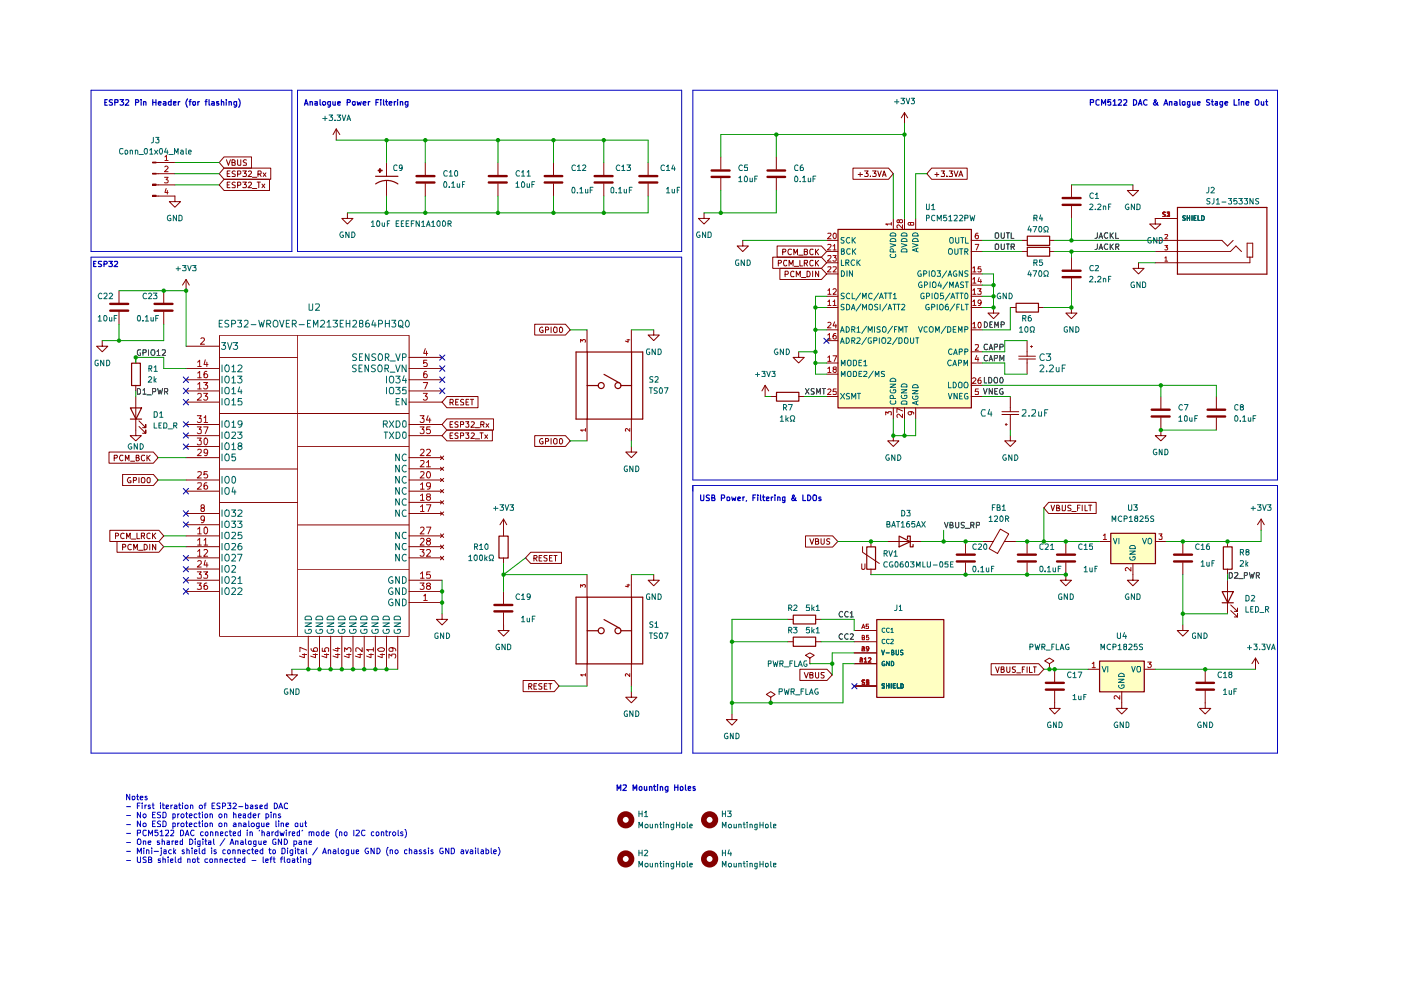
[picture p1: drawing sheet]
<svg xmlns="http://www.w3.org/2000/svg" width="297mm" height="210mm" viewBox="0 0 297 210" stroke-linecap="round" stroke-linejoin="round" font-family="sans-serif">
<g fill="#ffffc2">
<path d="M233.1 140.1h9.5v6.5h-9.5z"/>
<path d="M235.5 113h9.4v6.5h-9.4z"/>
<path d="M185.8 131.3h14.3v16.5h-14.3z"/>
<path d="M177.6 48.6h28.3v37.8h-28.3z"/>
</g>
<g fill="none" stroke="#840000" stroke-width=".21">
<path d="M71.3 27.3l-.7 1.2M71.3 27.3v2.4M71.3 27.3l.8 1.2M80.5 35.7l.1 .9zM90.2 34.5v2.6M90.2 38.9v2.7M105.6 34.5v2.6M105.6 38.9v2.7M117.3 34.5v2.6M117.3 38.9v2.7M128 34.5v2.6M128 38.9v2.7"/>
<path d="M73.7 45.1v1.2h1.1l-1.1 1.2-1.2-1.2h1.2M21.7 72.2v1.2h1.2l-1.2 1.2-1.2-1.2h1.2M28.8 75.8v1.2M39.5 78.1h7M39.5 73.4h7M46.5 71.1h40.2v63.8h-40.2zM46.5 75.8h16.6M63.1 71.1v63.8M86.7 75.8h7M86.7 78.1h7M23.1 95.8h9.4l1 1.2-1 1.2h-9.4zM24.2 97.1l.6-.1v-.5h-.6v1.2"/>
<path d="M26.1 96.6l-.5-.1a.67 .67 0 0 0-.3 .7 .67 .67 0 0 0 .5 .5l.3-.2M26.6 97.7v-1.2l.4 .9 .3-.9v1.2M27.7 97.8h.8M28.8 84.1v8.3h1.2l-1.2 1.1-1.2-1.1h1.2M28.8 81.7v1.2M28.9 97h.5v-.5h-.5v1.2h.4l.2-.4-.3-.3M29.5 90.4l1.4 1.5v-.7v.7h-.7M29.5 89.2l1.4 1.5v-.7v.7h-.7M30.6 96.6l-.5-.1-.1 .3 .1 .7 .2 .2 .3-.2M31.2 96.5v1.2M31.3 97l.5 .7M31.8 96.5l-.6 .7"/>
<path d="M39.5 82.9h7M39.5 80.5h7M39.5 97h7M39.5 85.3h7M39.5 94.7h7M39.5 90h7M39.5 92.4h7M46.5 99.4h16.6M46.5 87.7h40.2M63.1 94.7h23.6M86.7 82.9h7M86.7 80.5h7"/>
<path d="M86.7 99.4h7M86.7 97h7M86.7 85.3h7M86.7 90h7M86.7 92.4h7M93.4 99.1l.7 .6M93.4 96.7l.7 .8M94.1 99.1l-.7 .6M94.1 96.7l-.7 .8M94.7 88.8h9.9v2.4h-9.9l-1-1.2zM94.7 84.1h6.6v2.3h-6.6l-1-1.1zM94.7 91.2h9.7v2.3h-9.7l-1-1.1z"/>
<path d="M95.4 85.3h.5l.2-.1v-.4l-.2-.1h-.5v1.2M95.4 90h.4M95.4 92.4h.4M95.8 85.3l.3 .6M96 89.4h-.6v1.2h.6M96 91.8h-.6v1.2h.6M96.6 85.3h.4M97.1 89.5l-.4-.1-.3 .3 .3 .3 .4 .2v.3h-.7M97.1 91.9l-.4-.1-.3 .2 .3 .4 .4 .1v.4h-.7M97.2 84.7h-.6v1.2h.6M97.6 90h.6l.1-.5-.7-.1v1.2M97.6 92.4h.6l.1-.5-.7-.1v1.2"/>
<path d="M98.3 84.8l-.4-.1-.3 .2 .1 .3 .6 .2v.4l-.7 .1M98.7 89.4h.7l-.3 .4 .3 .2v.5h-.7M98.7 91.8h.7l-.3 .4 .3 .2v.5h-.7M98.8 85.3h.4M99.4 84.7h-.6v1.2h.6M99.7 84.7h.7M99.9 89.5l.4-.1 .3 .3-.8 .9h.8M99.9 91.9l.4-.1 .3 .3-.8 .9h.8M100.1 84.7v1.2M100.8 90.7h.9M100.8 93h.9M101.8 91.8h.6"/>
<path d="M101.9 90h.6l.1-.5-.7-.1v1.2M102.1 91.8v1.2M102.3 90l.3 .6M102.8 92.2l.6 .8M103 89.8l.6 .8M103.4 92.2l-.6 .8M103.6 89.8l-.6 .8M23.3 112.4h10.4l1 1.2-1 1.2h-10.4zM24.5 113.6h.5l.1-.1v-.4l-.6-.1v1.2M24.8 114.8h8.9l1 1.1-1 1.2h-8.9zM26 116h.5l.2-.2-.1-.3-.6-.1v1.2M26 100.6h6.5l1 1.2-1 1.2h-6.5z"/>
<path d="M26.3 113.1l-.2-.1a.6 .6 0 0 0-.5 .6 .6 .6 0 0 0 .5 .6l.2-.1M26.8 114.2v-1.2l.4 .9 .4-.9v1.2M27.7 101.3h-.4l-.3 .5 .3 .6 .5-.1v-.4h-.3M27.9 115.5l-.3-.1a.6 .6 0 0 0-.5 .6 .6 .6 0 0 0 .5 .6l.3-.1M27.9 114.3h.9M28.3 101.9l.6-.1v-.5h-.6v1.1M28.4 116.6v-1.2l.3 .8 .4-.8v1.2M29 113v1.2h.6M29.4 116.7h.9M29.5 101.3v1.1M30 113.6h.6v-.5l-.6-.1v1.2M30.1 101.3h.5l.1 .3-.1 .8h-.5l-.1-.2v-.8z"/>
<path d="M30.3 113.6l.3 .6M30.6 115.4l.6 .2v.3v.5l-.4 .2h-.2zM31.3 101.3h.4l.1 .1v.8l-.1 .2h-.4l-.1-.5zM31.7 115.4v1.2M31.8 113.1a.45 .45 0 0 0-.6 .2v.7a.45 .45 0 0 0 .6 .1M32.3 113v1.2M32.5 113.5l.5 .7M33 115.4v1.2l-.7-1.2v1.2M33 113l-.7 .7M39.5 113.6h7M39.5 115.9h7M39.5 118.3h7"/>
<path d="M39.5 108.9h7M39.5 104.1h7M39.5 101.8h7M39.5 111.3h7M46.5 106.6h16.6M63.1 111.3h23.6M86.7 113.6h7M86.7 115.9h7M86.7 118.3h7M86.7 108.9h7M86.7 106.5h7M86.7 104.1h7"/>
<path d="M86.7 101.8h7M93.4 108.5l.7 .7M93.4 106.2l.7 .6M93.4 103.8l.7 .7M93.4 101.4l.7 .7M93.4 113.2l.7 .8M93.4 115.6l.7 .7M93.4 117.9l.7 .8M94.1 108.5l-.7 .7M94.1 106.2l-.7 .6M94.1 103.8l-.7 .7M94.1 101.4l-.7 .7"/>
<path d="M94.1 113.2l-.7 .8M94.1 115.6l-.7 .7M94.1 117.9l-.7 .8M106.8 112.4v1.2M106.8 118.3v1.2M39.5 123h7M39.5 120.6h7M39.5 125.4h7M63.1 120.7h23.6M65.4 134.9v7M67.7 134.9v7M70.1 134.9v7"/>
<path d="M72.5 134.9v7M74.8 134.9v7M77.2 134.9v7M79.6 134.9v7M82 134.9v7M84.3 134.9v7M86.7 127.8h7M86.7 123h7M86.7 125.4h7M93.7 130.1v1.2h1.2l-1.2 1.2-1.2-1.2h1.2M61.9 141.9v1.2h1.2l-1.2 1.2-1.2-1.2h1.2"/>
</g>
<path d="M27.9 77h1.9v4.7h-1.9zM27.6 86.5h2.4l-1.2 2.4zM27.6 88.9h2.4M105.8 113.7h1.9v4.6h-1.9z" fill="none" stroke="#840000" stroke-width=".25"/>
<g fill="none" stroke="#006464" stroke-width=".21">
<path d="M47 72.6h.8l-.5 .6 .5 .1v.5l-.2 .3h-.4l-.2-.2M47.1 77.4v1.4M47.1 79.8v1.4M47.8 79.9l.5-.1 .2 .1 .1 .4a.81 .81 0 0 1-.3 .9h-.3a1.01 1.01 0 0 1-.2-1.3zM48 77.4h.3a.89 .89 0 0 1 0 1.4h-.3a.89 .89 0 0 1 0-1.4zM48.3 72.6l.4 1.5 .5-1.5M49.2 77.8l.3-.4v1.4M49.2 78.8h.8M49.4 72.6h1l-.5 .6 .4 .1 .1 .5-.3 .3-.7-.2M50.4 79.8h.9l-.5 .5a.47 .47 0 0 1 .5 .4 .47 .47 0 0 1-.3 .5l-.6-.2M50.5 77.6v-.1a.47 .47 0 0 1 .8 .3l-.9 1h.9M75.5 77.5l-.5-.1-.2 .2v.3l.7 .5-.2 .4-.5-.1"/>
<path d="M75.6 75.1l-.6-.1-.2 .3v.3l.8 .4-.2 .5-.6-.1M76.1 78.1h.4M76.2 75.7h.4M76.8 77.4h-.7v1.4h.7M76.9 75h-.7v1.5h.7M78.1 77.4v1.4l-.7-1.4v1.4M78.2 75v1.5l-.7-1.5v1.5M79.6 77.5l-.6-.1-.3 .2 .3 .5 .6 .3-.3 .4-.6-.1M79.7 75.1l-.6-.1-.3 .3 .1 .3 .6 .3 .2 .3a.6 .6 0 0 1-.9 .2M80.3 77.5l.4-.1a.89 .89 0 0 1 0 1.4h-.3a.97 .97 0 0 1-.1-1.3zM80.3 75.1l.5-.1a.78 .78 0 0 1 .3 .8 .78 .78 0 0 1-.6 .7 .97 .97 0 0 1-.2-1.4zM81.6 78.1h.7l.1-.5-.3-.2h-.5v1.4"/>
<path d="M81.7 75.8l.7-.1v-.6l-.7-.1v1.5M82 78.1l.4 .7M82 79.8v1.4M82 75.8l.5 .7M82.6 79.9l.5-.1 .3 .1 .1 .4a.81 .81 0 0 1-.4 .9h-.2a.92 .92 0 0 1-.3-1.3zM82.7 76.5h1.1M82.7 78.9h1M83.9 75l.5 1.5 .4-1.5M83.9 77.4l.4 1.4 .5-1.4M83.9 79.8h.9l-.5 .5a.49 .49 0 0 1 .5 .3 .49 .49 0 0 1-.2 .6l-.7-.2M85.3 75.8l.7-.1 .1-.5-.2-.2h-.6v1.5M85.7 79.7l-.4 1h.9"/>
<path d="M86.1 77.4v1.4l-.8-1.4v1.4M47.1 82.1v1.4M47.1 84.5v1.4M47.1 89.2v1.4M47.1 91.6v1.4M47.1 93.9v1.4M47.1 96.3v1.4M47.8 82.3l.5-.2 .2 .2 .1 .3-.2 .9h-.5a.99 .99 0 0 1-.1-1.2zM47.8 84.7l.2-.2a.46 .46 0 0 1 .6 .4l-.2 1h-.5a.99 .99 0 0 1-.1-1.2zM47.8 89.4l.1-.2h.5l.1 .2a1.02 1.02 0 0 1-.1 1.1l-.4 .1-.2-.2zM47.8 91.8l.1-.2h.5l.1 .2a1.02 1.02 0 0 1-.1 1.1l-.4 .1-.2-.2zM48 96.3h.3a.89 .89 0 0 1 0 1.4l-.4-.1a.87 .87 0 0 1 .1-1.3z"/>
<path d="M48 93.9h.3a.89 .89 0 0 1 0 1.4l-.4-.1a.87 .87 0 0 1 .1-1.3zM49.2 82.5l.3-.4v1.4M49.2 80.2l.3-.4v1.4M49.2 84.9l.3-.4v1.4M49.2 94.3l.3-.4v1.4M49.2 89.6l.3-.4v1.4M49.2 91.7l.6-.1 .2 .3-.9 1.1h.9M49.2 83.5h.8M49.2 81.2h.8M49.2 85.9h.8M49.2 95.3h.8M49.2 90.6h.8"/>
<path d="M49.9 96.3h-.7v.6h.6l.2 .6-.3 .2h-.3l-.2-.2M50.4 91.6h.9l-.5 .5 .4 .1 .1 .5a.59 .59 0 0 1-.9 .1M50.7 94.6l-.2-.4v-.1l.2-.2 .4 .1 .2 .2-.1 .2-.6 .2-.1 .2v.3l.2 .2a.45 .45 0 0 0 .5-.1 .45 .45 0 0 0 0-.5l-.2-.1M50.8 82l-.3 1.1h.8M51.1 82.6v.9M51.2 84.5h-.7v.7v-.1a.52 .52 0 0 1 .8 .2l-.2 .6-.6-.1M51.3 89.8l-.3 .3h-.3l-.2-.3 .1-.6 .6 .1a.93 .93 0 0 1-.3 1.3h-.3M81.3 89.9h.7l.1-.2-.1-.4-.7-.1v1.4M81.4 91.6h.8M81.6 89.9l.5 .7M81.8 91.6v1.4M82 82.1v1.4"/>
<path d="M82.5 89.2l1 1.4M82.5 91.6l1 1.4M82.6 82.3l.3-.2 .5 .2 .1 .8-.2 .4h-.6l-.2-.4zM83.5 89.2l-1 1.4M83.5 91.6l-1 1.4M83.9 82.1h.9l-.5 .5h.3l.2 .3v.5h-.9M84 89.2h.6a.76 .76 0 0 1 .2 .9 .76 .76 0 0 1-.8 .5zM84 91.6h.6a.76 .76 0 0 1 .2 .9 .76 .76 0 0 1-.8 .5zM84 85.2h.5M84.7 98.6v1.5l-.8-1.5v1.5M84.7 96.3v1.4l-.8-1.4v1.4M84.7 84.5h-.7v1.4h.7"/>
<path d="M85.4 89.3l.5-.1 .2 .3-.1 1h-.6zM85.4 91.7l.5-.1 .2 .3v.8l-.3 .3a.82 .82 0 0 1-.4-1.3zM86 80.3v.9M86.1 98.8a.55 .55 0 0 0-.7 0 .55 .55 0 0 0-.1 .7l.2 .5 .4 .1 .2-.2M86.1 96.4a.55 .55 0 0 0-.7 0 .55 .55 0 0 0-.1 .7l.2 .5 .4 .1 .2-.2M86.1 84.5v1.4l-.8-1.4v1.4M86.1 82.1h-.7l-.1 .7 .2-.2 .5 .1 .1 .7h-.8M47.1 101v1.4M47.1 103.4v1.4M47.1 108.1v1.4M47.1 110.5v1.3M47.1 112.9v1.3"/>
<path d="M47.1 115.2v1.4M47.1 117.5v1.5M47.1 119.9v1.4M47.8 113l.1-.1h.5l.1 .1a1.02 1.02 0 0 1-.1 1.1l-.4 .1-.2-.2zM47.8 103.5l.5-.1 .2 .1 .1 .4a.81 .81 0 0 1-.3 .9h-.3a1.01 1.01 0 0 1-.2-1.3zM47.8 108.3l.2-.2a.46 .46 0 0 1 .6 .4l-.2 1h-.5a.99 .99 0 0 1-.1-1.2zM47.8 110.7l.2-.2a.46 .46 0 0 1 .6 .4v.5a.47 .47 0 0 1-.5 .5 .47 .47 0 0 1-.4-.5zM47.9 115.2h.5l.1 .2a1.02 1.02 0 0 1-.1 1.1l-.4 .1-.2-.2a.99 .99 0 0 1 .1-1.2zM48 117.5h.3a.89 .89 0 0 1 0 1.5l-.4-.1a.87 .87 0 0 1 .1-1.4zM48 119.9h.3a.89 .89 0 0 1 0 1.4h-.3a.89 .89 0 0 1 0-1.4zM48 101h.3a.89 .89 0 0 1 0 1.4h-.3a.89 .89 0 0 1 0-1.4zM49.1 108.1h.9l-.6 .5h.3l.3 .3-.1 .5h-.8"/>
<path d="M49.1 110.5h.9l-.6 .5h.3l.3 .3-.1 .5h-.8M49.2 112.9h.6l.2 .3-.9 1h.9M49.2 115.3l.6-.1 .2 .4-.9 1h.9M49.2 117.7l.2-.2h.3l.3 .4-.9 1.1h.9M49.2 101.3l.2-.3a.75 .75 0 0 1 .6 .7 .75 .75 0 0 1-.6 .7l-.2-.2zM49.4 103.3l-.2 1h.8M49.8 103.9v.9M50.4 117.5h.9l-.6 1.5M50.4 110.5h.9l-.5 .5 .5 .3-.1 .5h-.8M50.5 108.2h.7l.1 .3-.9 1h.9M51.1 115.2l-.4 .1a.9 .9 0 0 0 0 1.3l.6-.3v-.3l-.3-.3-.5 .1v.2M51.2 112.9h-.7v.6a.52 .52 0 0 1 .8 .1l-.1 .5h-.7"/>
<path d="M84.7 108.1v1.4l-.8-1.4v1.4M84.7 105.7v1.4l-.8-1.4v1.4M84.7 103.4v1.4l-.8-1.4v1.4M84.7 101v1.4l-.8-1.4v1.4M84.7 112.9v1.3l-.8-1.3v1.3M84.7 115.2v1.4l-.8-1.4v1.4M84.7 117.5v1.5l-.8-1.5v1.5M86.1 108.2a.62 .62 0 0 0-.7 .2 .62 .62 0 0 0-.1 .7l.2 .4 .6-.1M86.1 105.9a.53 .53 0 0 0-.7 0 .53 .53 0 0 0-.1 .6l.2 .6 .6-.1M86.1 103.5a.53 .53 0 0 0-.7 0 .53 .53 0 0 0-.1 .6l.2 .6 .4 .1 .2-.2M86.1 101.2a.55 .55 0 0 0-.7 0 .55 .55 0 0 0-.1 .7l.2 .5h.4l.2-.1M86.1 112.9h-.6a.71 .71 0 0 0-.2 .8 .71 .71 0 0 0 .8 .4"/>
<path d="M86.1 115.3l-.6-.1a.71 .71 0 0 0-.2 .9 .71 .71 0 0 0 .8 .4v-.1M86.1 117.7v-.1a.7 .7 0 0 0-.9 .5 .7 .7 0 0 0 .6 .9l.3-.2M47.1 122.3v1.4M47.1 124.6v1.5M48 122.3h.3a.89 .89 0 0 1 0 1.4h-.3a.89 .89 0 0 1 0-1.4zM48 124.6h.3a.89 .89 0 0 1 0 1.5h-.3a.89 .89 0 0 1 0-1.5zM49.2 120.1l.2-.2h.3l.3 .4-.9 1h.9M49.2 122.4l.2-.1h.3l.3 .4-.9 1h.9M49.2 124.8l.2-.2h.3l.3 .5-.9 1h.9M50.5 122.7l.4-.4v1.4M50.5 124.8v-.1a.47 .47 0 0 1 .8 .4l-.9 1h.9M50.5 123.7h.8"/>
<path d="M64.7 133.5v.5l.2 .3 1-.1 .1-.3v-.4l-.6-.1v.3M64.7 132.1h1.3l-1.3 .7h1.3M64.7 130.9l.2-.3h.8l.3 .5v.3h-1.3zM67 132.1h1.4l-1.4 .7h1.4M67.1 133.5l-.1 .4 .3 .4 .9-.1 .2-.3-.1-.4-.5-.1v.3M67.3 130.6l.9 .1 .2 .7h-1.4v-.3zM69.3 132.1h1.5l-1.5 .7h1.5M69.4 133.5l-.1 .4 .4 .4h.7l.4-.4-.2-.5h-.4v.3M69.4 130.9l.3-.3h.7l.4 .5v.3h-1.5zM71.7 132.1h1.5l-1.5 .7h1.5M71.8 133.5l-.1 .4 .4 .4h.7l.4-.4-.2-.5h-.4v.3M71.8 130.9l.3-.3h.7l.4 .5v.3h-1.5z"/>
<path d="M74.1 132.1h1.4l-1.4 .7h1.4M74.2 133.5l-.1 .4 .3 .4h.8l.3-.4-.1-.5h-.5v.3M74.3 130.7l.9-.1 .3 .5v.3h-1.4zM76.5 132.1h1.3l-1.3 .7h1.3M76.5 133.5v.4l.1 .3 1 .1 .2-.3v-.5l-.6-.1v.3M76.6 130.7l1-.1 .2 .3v.5h-1.3zM78.8 132.1h1.4l-1.4 .7h1.4M78.9 133.5l-.1 .4 .4 .4h.6l.4-.3-.1-.6h-.5v.3M79 130.7h1l.2 .2v.5h-1.4zM81.2 132.1h1.3l-1.3 .7h1.3M81.3 133.5l-.1 .4 .3 .4 .9-.1 .1-.3v-.5h-.5v.3M81.4 130.7h1l.1 .7h-1.3z"/>
<path d="M83.2 127.1a.66 .66 0 0 0-.8 .6 .66 .66 0 0 0 .8 .7l.1-.6h-.3M83.2 122.3a.65 .65 0 0 0-.8 .7 .65 .65 0 0 0 .9 .5v-.4h-.3M83.2 124.7a.65 .65 0 0 0-.8 .7 .65 .65 0 0 0 .9 .5v-.4h-.3M83.6 133.5v.5l.3 .3 .9-.1 .1-.3-.1-.5h-.5v.3M83.6 132.1h1.3l-1.3 .7h1.3M83.6 130.9l.3-.3h.7l.3 .5v.3h-1.3zM84.7 127v1.4l-.8-1.4v1.4M84.7 122.3v1.4l-.8-1.4v1.4M84.7 124.6v1.5l-.8-1.5v1.5M85.3 127h.4l.4 .3v.8l-.4 .3h-.4zM85.3 122.3h.4l.4 .3v.8l-.4 .3h-.4zM85.3 124.6h.4l.4 .4v.7l-.4 .4h-.4z"/>
</g>
<g fill="none" stroke="#a90000" stroke-width=".21">
<path d="M41.9 76.8l.4-.4v1.3M41.9 79.1l.4-.4v1.4M41.9 77.7h.8M42.6 71.8l.2-.2h.3l.2 .5-.8 .9h.8M43.5 76.3l-.2 1h.8M43.9 78.7h-.4l-.2 .4v.9h.6l.1-.5-.2-.3h-.3l-.2 .3M43.9 76.8v.9M90.2 73.9l-.4 1h.9M90.4 78.7h-.3l-.3 .4v.9h.7l.1-.5-.3-.3h-.2l-.3 .3M90.4 74.4v1M90.5 76.4h-.7v.6l.2-.1h.3l.3 .2-.1 .5h-.7M41.8 92.9h.9l-.5 .5 .5 .2v.5l-.3 .2h-.4l-.2-.2"/>
<path d="M41.8 88.1h.9l-.5 .6 .5 .1v.6l-.3 .2h-.4l-.2-.2M41.8 90.5h.9l-.5 .5 .5 .2v.6l-.3 .1h-.4l-.2-.1M41.9 81.4l.4-.3v1.4M41.9 83.6l.2-.2 .5 .1 .1 .6-.9 .7h.9M41.9 95.4l.2-.2 .5 .1 .1 .5-.9 .8h.9M41.9 82.5h.8M41.9 80.1h.8M43.2 81.1h.8l-.5 .5 .4 .1 .1 .5-.2 .3h-.5l-.1-.2M43.2 83.4h.8l-.5 .6 .4 .1 .1 .5-.2 .2h-.5l-.1-.1M43.2 90.5h.9l-.6 1.4M43.3 88.6l.3-.5v1.5M43.3 89.6h.7"/>
<path d="M43.5 92.9a.75 .75 0 0 1 .6 .7 .75 .75 0 0 1-.6 .7l-.2-.3v-.9zM43.9 100h-.6v.7l.1-.2h.4l.2 .3-.1 .5h-.6M44 95.8l-.2 .3-.5-.1v-.6l.5-.2a1.02 1.02 0 0 1 0 1.4h-.5M89.1 88.1h.8l-.4 .6h.3v.8l-.6 .1-.1-.2M89.1 90.5h.8l-.4 .5 .3 .1v.8h-.6l-.1-.1M89.2 97.7l.5-.1a.36 .36 0 0 1 .1 .6l-.7 .8h.8M89.2 95.4l.1-.2h.4l.2 .5-.8 .9h.8M89.7 83.4h.9l-.4 .6 .3 .1 .1 .5-.3 .2h-.4l-.2-.1M89.7 81.1h1l-.6 1.4M90.4 98l.4-.4v1.4M90.4 95.4l.6-.2 .3 .3-.1 .3-.8 .8h.9M90.4 99h.9"/>
<path d="M90.8 88.1l-.4 1h1M91.1 88.6v1M91.2 90.5h-.7l-.1 .7 .6-.2 .3 .4v.3l-.3 .2-.6-.1M41.9 112.2l.4-.4v1.4M41.9 114.6l.4-.5v1.5M41.9 116.9l.4-.4v1.4M41.9 119l.2-.1 .5 .1 .1 .5-.9 .7h.9M41.9 100.1h.8v.5l-.9 .7h.9M41.9 102.4h.7l.1 .6-.9 .7h.9M41.9 113.2h.8M41.9 115.6h.8M41.9 117.9h.8"/>
<path d="M42.8 107.7l-.2-.3 .1-.3h.6v.5l-.6 .1a.45 .45 0 0 0 0 .6 .45 .45 0 0 0 .6 .1v-.5v-.2h-.2M43.3 114.6l.3-.5v1.5M43.3 116.7l.1-.2h.4l.2 .4-.8 1h.8M43.3 115.6h.7M43.3 110l-.2 .3-.4-.1v-.7l.4-.1 .2 .2-.1 1.1-.5 .1M43.5 111.8a.78 .78 0 0 1 .6 .5 .78 .78 0 0 1-.2 .8l-.4 .1-.2-.3v-.9zM43.5 118.8l-.2 1h.8M43.9 102.4h-.4l-.2 .3v.9h.6l.1-.5-.2-.2h-.3l-.2 .2M43.9 119.3v.9M89.1 116.5h.8l-.4 .5 .4 .3-.1 .6h-.6l-.1-.1M89.2 107.4l.4-.4v1.5M89.2 105.1l.4-.4v1.4"/>
<path d="M89.2 102.7l.4-.3v1.3M89.2 100.1l.5-.1 .2 .3-.8 1h.8M89.2 111.9l.1-.1h.4l.2 .4-.8 1h.8M89.2 114.3l.1-.2h.4l.2 .5-.8 1h.8M89.2 108.5h.7M89.2 106.1h.7M89.2 103.7h.7M90.4 107h1l-.6 1.5M90.4 111.8h1l-.6 1.4M90.4 116.7l.6-.2 .3 .3-.1 .3-.8 .8h.9M90.6 100.1l.2-.1a.7 .7 0 0 1 .5 .7 .7 .7 0 0 1-.5 .6l-.4-.5zM90.8 105.3l-.4-.3 .1-.2 .6-.1 .2 .3-.1 .2-.2 .1h-.4l-.2 .3a.47 .47 0 0 0 .6 .5l.3-.3-.1-.4-.2-.1"/>
<path d="M90.8 114.7l-.4-.2 .4-.4h.2l.3 .3-.3 .3a.45 .45 0 0 0-.5 .2 .45 .45 0 0 0 0 .5l.3 .2a.47 .47 0 0 0 .5-.6l-.3-.3M91.3 103l-.3 .2-.6-.2 .2-.6h.6a.97 .97 0 0 1-.4 1.3h-.2M41.8 121.2h.9l-.5 .6 .5 .1v.6h-.9M41.8 123.6h.9l-.5 .5 .5 .2v.6h-.9M43.2 121.2h.8l-.5 .6h.3l.2 .2-.1 .5h-.7M43.9 123.6l-.5 .1-.1 .3v.9h.6l.1-.5-.2-.3-.5 .1v.2M64.1 138.8h.9M64.5 138.6v.8l-1-.3M65 137.8l-1.4-.6v1M66 137.5v.3l.3 .3h.9v-.7l-.5-.1-.2 .3v.2l.2 .3M66.4 138.8h.9M66.9 138.6v.8l-1-.3"/>
<path d="M68.3 137.4v.7h.7l-.2-.2v-.3l.3-.3 .6 .2-.1 .6M68.7 138.8h1M69.3 138.6v.8l-1.1-.3M71.1 138.8h1M71.1 137.5h1M71.6 138.6v.8l-1-.3M71.6 137.2v.9l-1-.3M73.1 138.2v-.9l.5 .5 .2-.5 .5 .1v.8M73.5 138.8h.9M74 138.6v.8l-1-.3M75.9 138.8h.9M76.4 138.6v.8l-1-.3"/>
<path d="M76.8 137.3v.9l-1-.9-.4 .2 .1 .6M78.2 138.8h1M78.7 138.6v.8l-1-.3M79.2 137.8h-1.5l.4 .3M79.2 137.3v.8M80.2 137.5a.89 .89 0 0 1 1.3 .3l-.2 .3h-.9l-.3-.3zM80.6 138.8h.9M81 138.6v.8l-.9-.3M82.5 139.5v-.8l.6 .4v-.4h.6l.2 .2-.2 .6M83.1 137.3l.2 .2-.1 .6h-.6l-.1-.5a.99 .99 0 0 1 1.3 0l.1 .4M89.1 123.6h.8l-.4 .5 .4 .3-.1 .5h-.7M89.2 121.7l.4-.5v1.4"/>
<path d="M89.2 122.6h.7M89.8 126.3l.4-.3v1.3M89.8 127.3h.8M90.8 124.2l-.4-.2a.43 .43 0 0 1 .4-.4 .43 .43 0 0 1 .5 .4l-.3 .2-.5 .1a.43 .43 0 0 0 .1 .6 .43 .43 0 0 0 .5 0 .43 .43 0 0 0 .1-.6l-.2-.1M91.2 121.2h-.7l-.1 .7 .6-.1 .3 .2-.1 .5h-.8"/>
</g>
<path d="M88.3 38.7h3.8M88.3 37.3h3.8M103.6 38.7h3.8M103.6 37.3h3.8M115.5 38.7h3.7M115.5 37.3h3.7M126.1 38.7h3.8M126.1 37.3h3.8" fill="none" stroke="#840000" stroke-width=".51"/>
<path d="M29.1 82.4h.4l.3 .3v.6l-.2 .3h-.5zM30.3 82.7l.3-.3v1.2M30.3 83.6h.7M31.2 83.7h.9M32.3 83.1h.6l.1-.2v-.4l-.1-.1h-.6v1.2M33.4 82.4l.3 1.2 .3-.9 .2 .9 .3-1.2M34.9 83.1h.5l.2-.2v-.4l-.2-.1h-.5v1.2M35.2 83.1l.4 .5" fill="none" stroke="#0f0f0f" stroke-width=".21"/>
<path d="M80.5 35.7l.1 .9z" fill="#840000"/>
<path d="M80.2 36.1h.8v.1h-.8z" fill="none" stroke="#840000" stroke-width=".21"/>
<path d="M80.2 36.1h.8v.1h-.8z" fill="#840000"/>
<path d="M33.1 39.2h.4M33.1 36.8h.4M33.1 34.5h.4M82 34.5v2.8M82 38.3v3.3M32.3 41.4h.8v.3h-.8zM33.1 41.6h.4M25.2 61.6v2.7M25.2 66.1v2.6" fill="none" stroke="#840000" stroke-width=".21"/>
<path d="M79.6 37.4h4.8M79.6 39a4.1 4.1 0 0 1 4.8 0" fill="none" stroke="#840000" stroke-width=".25"/>
<path d="M29.8 74.2h-.5l-.2 .2v.6l.2 .3h.5v-.5h-.2M30.3 74.8l.7-.1v-.4l-.7-.1v1.2M31.5 74.2v1.2M32.2 74.2h.5a.77 .77 0 0 1-.2 1.2l-.3-.1a.87 .87 0 0 1 0-1.1zM33.3 74.5l.3-.3v1.2M33.3 75.4h.7M34.4 74.3h.7v.4l-.7 .7h.7" fill="none" stroke="#0f0f0f" stroke-width=".21"/>
<path d="M23.4 65.9h3.8M23.4 64.4h3.8" fill="none" stroke="#840000" stroke-width=".51"/>
<path d="M32.3 41.4h.8v.3h-.8z" fill="#840000"/>
<path d="M32.3 39h.8v.3h-.8z" fill="none" stroke="#840000" stroke-width=".21"/>
<path d="M32.3 39h.8v.3h-.8z" fill="#840000"/>
<path d="M32.3 36.7h.8v.2h-.8z" fill="none" stroke="#840000" stroke-width=".21"/>
<path d="M32.3 36.7h.8v.2h-.8z" fill="#840000"/>
<path d="M32.3 34.4h.8v.1h-.8z" fill="none" stroke="#840000" stroke-width=".21"/>
<path d="M32.3 34.4h.8v.1h-.8z" fill="#840000"/>
<g fill="none" stroke="#840000" stroke-width=".21">
<path d="M33.5 34.5h3.6M33.5 36.8h3.6M33.5 39.2h3.6M47.5 38h9.6v2.4h-9.6l-1-1.2zM47.5 33.3h5.8v2.3h-5.8l-1-1.1zM47.5 35.6h9.9v2.4h-9.9l-1-1.2zM48 33.9l.4 1.2 .5-1.2M48.2 36.8h.4M48.2 39.2h.4M48.8 38.6h-.6v1.2h.6M48.8 36.2h-.6v1.2h.6M49.2 34.5l.6-.1 .1-.3-.3-.2h-.4v1.2h.6l.1-.6h-.3"/>
<path d="M49.9 38.7l-.5-.1-.2 .3 .1 .2 .6 .3v.3l-.7 .1M49.9 36.3l-.5-.1-.2 .3 .1 .2 .6 .3v.3l-.7 .1M50.4 39.3h.5l.2-.2v-.3l-.2-.2h-.5v1.2M50.4 33.9v1l.1 .2 .6-.1v-1.1M50.4 36.9h.5l.2-.2v-.3l-.2-.2h-.5v1.2M51.5 38.6h.7l-.4 .5 .4 .2v.3l-.1 .2-.6-.1M51.5 36.2h.7l-.4 .5 .4 .2v.4l-.1 .1-.6-.1M52.2 34l-.4-.1-.2 .2v.3l.6 .2v.4l-.6 .1M52.7 38.8l.4-.2 .2 .3-.7 .9h.7M52.7 36.4l.4-.2 .2 .4-.7 .8h.7M53.5 40h.9M53.5 37.6h.9"/>
<path d="M54.5 38.6h.7M54.7 36.9h.5l.2-.2v-.3l-.2-.2h-.5v1.2M54.9 38.6v1.2M55 36.9l.4 .5M55.5 39l.6 .8M55.8 36.7l.6 .7M56.1 39l-.6 .8M56.4 36.7l-.6 .7M137.4 34.5v2.6M137.4 38.9v2.7M152.8 33.3v2.6M152.8 37.8v2.6"/>
<path d="M164.6 33.3v2.6M164.6 37.8v2.6M180.8 35.6h7.6l1 1.2-1 1.2h-7.6zM181.9 37h1M182.4 36.6v.8M183.3 36.2h.8l-.5 .5 .5 .2v.4l-.2 .1-.6-.1M184.6 37.3v.1M185 36.2h.8l-.5 .5 .5 .2v.4l-.2 .1-.6-.1M186.1 36.2l.3 1.2 .5-1.2M187.1 37.4l.4-1.2 .4 1.2M187.2 37.1h.6M191.8 23.9l-.7 1.1"/>
<path d="M191.8 23.9v2.3M191.8 23.9l.6 1.1M197.5 35.6h7.6v2.4h-7.6l-1-1.2zM198.2 37h.9M198.6 36.6v.8M199.6 36.2h.6l-.3 .5 .3 .1v.5h-.6M200.7 37.3v.1M201.3 36.2h.6l-.3 .5 .3 .1v.5h-.6M202.3 36.2l.4 1.2 .4-1.2M203.3 37.4l.4-1.2 .4 1.2M203.5 37.1h.5M227.2 39.2v2.6"/>
<path d="M240.2 39.2v1.2h1.2l-1.2 1.2-1.2-1.2h1.2M33.5 41.6h3.6v1.2h1.2l-1.2 1.1-1.2-1.1h1.2M39.5 59.3l-.8 1.2M39.5 59.3v2.3M39.5 59.3l.6 1.2M149.3 45.1v1.2h1.2l-1.2 1.2-1.2-1.2h1.2M157.5 51v1.2h1.2l-1.2 1.1-1.2-1.1h1.2M163.8 54.5h10.4l1.1 1.2-1.1 1.2h-10.4zM164.8 52.2h9.4l1.1 1.1-1.1 1.2h-9.4zM165 55.8l.6-.1 .1-.3-.2-.2h-.5v1.2M165.4 56.9h8.8l1.1 1.2-1.1 1.2h-8.8zM165.9 53.4l.6-.1 .1-.3-.1-.2h-.6v1.2"/>
<path d="M166.5 58.2h.5l.1-.2v-.3l-.1-.2h-.5v1.2M166.8 55.3l-.5-.1a.72 .72 0 0 0 .3 1.2l.2-.2M167.3 56.4v-1.2l.4 .8 .4-.8v1.2M167.8 52.9l-.5-.1a.67 .67 0 0 0-.3 .7 .67 .67 0 0 0 .6 .5l.2-.2M168.3 54v-1.2l.4 .9 .4-.9v1.2M168.3 57.7l-.3-.2-.4 .3v.6l.2 .3 .5-.1M168.4 56.5h.9M168.8 58.7v-1.2l.4 .8 .5-.8v1.2M169.3 54.1h1M169.6 55.2v1.2h.6M169.9 58.8h1M170.5 53.3h.5l.2-.3-.2-.2h-.5v1.2h.5l.2-.2v-.3l-.3-.2"/>
<path d="M170.5 55.8l.7-.1v-.4l-.7-.1v1.2M170.9 55.8l.3 .6M171.1 57.5a.66 .66 0 0 1 .7 .4 .66 .66 0 0 1-.3 .8h-.4zM172.3 57.5v1.2M172.4 52.9l-.5-.1-.2 .3 .1 .7 .2 .2 .4-.2M172.4 55.3l-.5-.1-.2 .3 .1 .7 .2 .2 .4-.2M172.9 52.8v1.2M172.9 55.2v1.2M173.1 53.3l.5 .7M173.1 55.7l.5 .7M173.6 57.5v1.2l-.7-1.2v1.2M173.6 52.8l-.7 .7"/>
<path d="M173.6 55.2l-.7 .7M175.3 51h2.3M175.3 53.3h2.3M175.3 55.7h2.3M175.3 58.1h2.3M189.4 46.3v2.3M191.8 46.3v2.3M194.1 46.3v2.3M205.9 51h2.4M205.9 53.3h2.4M205.9 58.1h2.4M216.6 51h1.2"/>
<path d="M216.6 53.3h1.2M222.5 51h1.1M222.5 53.3h1.1M227.2 43.7v2.6M227.2 54.5v2.6M227.2 59v2.6M241.4 55.7v1.2h1.2l-1.2 1.2-1.2-1.2h1.2M244.9 53.3h16l1.1-1.1 1.2 1.1M244.9 51h14.2l1.2 1.2 1.2-1.2M249.6 46.3h-4.7v1.2h1.2l-1.2 1.1-1.1-1.1h1.1M264.4 51.6h1.2v2.9h-1.2zM265 54.5v1.2h-20.1"/>
<path d="M34.7 61.6v2.7M34.7 66.1v2.6M113.4 68.7h6.5l1 1.2-1 1.1h-6.5zM115.1 69.4a.54 .54 0 0 0-.7 .6 .54 .54 0 0 0 .7 .4v-.4h-.2M115.7 69.9h.5v-.5l-.5-.1v1.2M116.8 69.3v1.2M117.6 69.3l.5 .2v.9l-.5 .1a.78 .78 0 0 1 0-1.2zM118.7 69.4l.3-.1a.64 .64 0 0 1 .3 .7 .64 .64 0 0 1-.4 .5l-.3-.2zM124.5 69.9v4.7M133.9 69.9v4.7M138.6 69.9v1.1h1.2l-1.2 1.2-1.2-1.2h1.2M169.3 74.6v1.2h1.2l-1.2 1.2-1.2-1.2h1.2"/>
<path d="M175.3 65.2h2.3M175.3 69.9h2.3M175.3 62.8h2.3M175.3 72.2h2.3M175.3 77h2.3M175.3 79.3h2.3M205.9 65.2h2.4M205.9 69.9h2.4M205.9 62.8h2.4M205.9 60.5h2.4M205.9 77h2.4M205.9 74.6h2.4"/>
<path d="M210.7 65.2v1.2h1.1l-1.1 1.2-1.2-1.2h1.2M214.2 65.2h1.2M216 75.5h3.5M216 76.1h3.5M217.8 72.2v3.3M217.8 76.1v3.2M218.4 73.4h.6M218.7 73.2v.6M220.1 65.2h1.2M227.2 65.2v1.2h1.1l-1.1 1.2-1.2-1.2h1.2M113.4 92.4h6.5l1 1.1-1 1.2h-6.5zM115.1 93a.54 .54 0 0 0-.7 .6 .54 .54 0 0 0 .7 .5v-.5h-.2"/>
<path d="M115.7 93.6h.5v-.6h-.5v1.1M116.8 93v1.1M117.6 93l.5 .1v.9l-.5 .1a.78 .78 0 0 1 0-1.1zM118.7 93h.3a.64 .64 0 0 1 .3 .6 .64 .64 0 0 1-.4 .5l-.3-.2zM124.5 88.8v4.7M133.9 94.7v1.1h1.1l-1.1 1.2-1.2-1.2h1.2M133.9 88.8v4.7M162.2 81.7l-.7 1.2M162.2 81.7v2.4M162.2 81.7l.8 1.2M163.4 84.1h1.2M169.3 84.1h1.2"/>
<path d="M175.3 84.1h2.3M189.4 92.4v1.1h1.2l-1.2 1.2-1.2-1.2h1.2M189.4 86.4v2.4M191.8 86.4v2.4M194.1 86.4v2.4M205.9 84.1h2.4M205.9 81.7h2.4M212.4 87.9h3.6M212.4 87.3h3.6M213.1 90h.6M213.3 89.7v.6M214.2 92.4v1.1h1.2l-1.2 1.2-1.2-1.2h1.2"/>
<path d="M214.2 84.1v3.2M214.2 87.9v3.3M246.1 88.6v3.8h1.1l-1.1 1.1-1.2-1.1h1.2M246.1 84.1v2.6M257.9 84.1v2.6M257.9 88.6v2.6M106.8 110.1l-.8 1.2M106.8 110.1v2.3M106.8 110.1l.6 1.2M112.5 117.1h6.5v2.4h-6.5l-1.1-1.2zM113.2 118.4l.6-.1 .1-.4-.2-.1h-.5v1.2M113.5 118.4l.4 .6"/>
<path d="M114.3 118.3h.4M114.9 117.8h-.6v1.2h.6M116 117.8h-.5l-.2 .1 .2 .4 .5 .1v.4l-.2 .2-.5-.1M116.5 118.3h.4M117.1 117.8h-.6v1.2h.6M117.4 117.8h.7M117.8 117.8v1.2M170.8 113.6h5.7l1.1 1.2-1.1 1.2h-5.7zM171.7 114.2l.4 1.2 .5-1.2M172.9 114.8h.4l.3-.2-.1-.3-.6-.1v1.2h.5l.2-.1v-.4l-.3-.1M174.1 114.2v.9a.35 .35 0 0 0 .3 .3 .35 .35 0 0 0 .4-.3v-.9M175.9 114.3h-.6v.4l.6 .2v.2l-.2 .3-.4-.1"/>
<path d="M182.7 119.5v1.1l.2 .1 .4-.1 .1-.1v-1M182.9 115.9v1.2l3.5 2.4M184.7 114.8v1.1M188.2 114.8h7.1M204.7 114.8v2.5M204.7 119.3v2.5M208.3 114.8h2.4M210.7 114.8h.1M212.1 112.2l1.8 1-2.4 4.1-1.8-1zM212.9 114.8h2.5M217.8 114.8v2.5M217.8 119.3v2.5"/>
<path d="M222.3 106.5h10.1v2.4h-10.1l-1-1.2zM222.8 107.1l.4 1.2 .4-1.2M224 107.7l.5-.1v-.4l-.5-.1v1.2h.5l.2-.4-.3-.2M225.2 107.1l.1 1.2h.4l.2-.2v-1M226 119.3v3.7h1.2l-1.2 1.2-1.2-1.2h1.2M226 114.8v2.5M227.1 107.2l-.5-.1-.2 .2v.3l.7 .3-.2 .4h-.5M227.2 108.5h1M228.4 107.7h.5M229 107.1h-.6v1.2M229.4 107.1v1.2M230 107.1v1.2h.5"/>
<path d="M230.8 107.1h.7M231.1 107.1v1.2M233.1 114.8h2.4M240.2 119.5v3.5h1.2l-1.2 1.2-1.2-1.2h1.2M244.9 114.8h2.3M250.8 114.8v2.5M250.8 119.3v2.5M260.3 114.8v1.1M267.4 110.1l-.8 1.2M267.4 110.1v2.3M267.4 110.1l.7 1.2M106.8 129.9v3.8h1.1l-1.1 1.2-1.2-1.2h1.2"/>
<path d="M106.8 125.4v2.6M124.5 121.8v4.8M133.9 121.8v4.8M138.6 121.8v1.2h1.2l-1.2 1.2-1.2-1.2h1.2M167 131.3h1.1M167 136.1h1.1M171.7 139.5l.9-.6-.9-.5-.9 .5 .9 .6v1.2M172.9 131.3h1.2M172.9 136.1h1.2M181.1 136.1h4.7M181.1 133.7h4.7M181.1 138.4h4.7"/>
<path d="M184.7 120.6v1.2M250.8 132.5v1.2h1.2l-1.2 1.2-1.2-1.2h1.2M260.3 120.6v1.2M260.3 123v7.1M260.9 129.5l1.5 1.3v-.7v.7h-.7M260.9 128.3l1.5 1.3v-.7v.7h-.7M266.2 139.5l-.8 1.2M266.2 139.5v2.4M266.2 139.5l.7 1.2M110.9 144.3h6.6l1 1.2-1 1.1h-6.6zM112.1 145.5h.6l.1-.4-.2-.2h-.5v1.2M112.4 145.5l.4 .6"/>
<path d="M113.2 145.5h.4M113.8 144.9h-.6v1.2h.6M114.9 144.9h-.5l-.2 .2 .2 .4 .5 .1v.4l-.2 .1-.5-.1M115.4 145.5h.4M116 144.9h-.6v1.2h.6M116.3 144.9h.7M116.7 144.9v1.2M124.5 140.7v4.8M133.9 146.6v1.2h1.1l-1.1 1.2-1.2-1.2h1.2M133.9 140.7v4.8M155.2 151.4v1.2h1.1l-1.1 1.2-1.2-1.2h1.2M163.4 147.8l.9-.6-.9-.6-.9 .6 .9 .6v1.2"/>
<path d="M163.4 149h.1M169.6 141.9h5.7l1.1 1.2-1.1 1.2h-5.7zM170.5 142.6l.4 1.2 .5-1.2M171.7 140.7h.1M171.7 143.1h.5l.2-.4-.2-.1h-.5v1.2h.5l.2-.2v-.3l-.3-.2M172.9 142.6v.9l.2 .3 .5-.2v-1M174.8 142.6h-.6v.5l.5 .2 .1 .2-.3 .3-.4-.1M181.1 145.5h4.7M181.1 140.7h4.7M210.1 140.7h10.1l1.1 1.2-1.1 1.2h-10.1zM211.1 141.4l.4 1.2 .3-1.2M212.3 141.9h.5l.1-.4-.6-.1v1.2l.6-.1v-.3l-.2-.3"/>
<path d="M213.4 141.4v.9l.3 .3 .4-.3v-.9M215.3 141.4h-.6v.5l.5 .2 .1 .2-.2 .3-.5-.1M215.6 142.7h.8M216.7 141.9h.4M217.3 141.4h-.6v1.2M217.8 141.4v1.2M218.3 141.4v1.2h.6M219.1 141.4h.6M219.4 141.4v1.2M222.5 140.7l.9-.6-.9-.6-1 .6 1 .6v1.2M222.5 141.9h.1M223.6 146.4v3.8h1.2l-1.2 1.2-1.1-1.2h1.1"/>
<path d="M223.6 141.9v2.6M230.7 141.9h2.4M237.8 146.6v3.6h1.2l-1.2 1.2-1.2-1.2h1.2M242.6 141.9h2.3M255.5 146.4v3.8h1.2l-1.2 1.2-1.2-1.2h1.2M255.5 141.9v2.6"/>
</g>
<g fill="none" stroke="#a90000" stroke-width=".21">
<path d="M34.9 37.6h.7l-.4 .5 .4 .2v.3l-.1 .2-.6-.1M35 33.3l.3-.4v1.1M35 35.4l.4-.2 .2 .4-.7 .8h.7M35 34h.6M35.2 40l-.2 .8h.6M35.5 40.4v.7M175.5 49.5l.6-.1 .1 .4-.8 .8h.8M175.5 51.9l.6-.1 .1 .4-.8 .8h.8M175.5 56.6h.6l.1 .2-.8 .9h.8M175.5 54.3l.6-.1 .1 .3-.8 .9h.8M176.6 52.2l.4-.4v1.2M176.6 56.6h.7v.4l-.7 .7h.7"/>
<path d="M176.6 54.2h.7l-.3 .4 .3 .1v.5l-.2 .2h-.3l-.2-.2M176.6 53h.7M176.8 49.4h.3l.2 .2v.8l-.3 .2a.71 .71 0 0 1-.2-1.2zM189 47.5h-1.2l.3 .3M189 47.2v.6M190.7 46.8l.2-.2 .4 .1v.5h-.5l-.1-.5a.31 .31 0 0 0-.5 0 .31 .31 0 0 0 .1 .5h.2l.2-.2M191.3 47.7v.7l-.8-.7-.3 .2 .1 .4M193 47.3l.2-.1h.5l-.1 .6h-.4l-.2-.6-.5 .1 .2 .5h.3v-.2M206.2 59.2l.4-.4v1.2M206.2 56.8l.4-.2v1.1M206.2 57.7h.7M206.8 51.8h.7l-.5 1.2"/>
<path d="M207.3 49.4l-.4 .1a.82 .82 0 0 0 .1 1.1l.4-.1v-.5l-.4-.1-.2 .2M207.6 58.8l-.3 .9h.8M207.9 56.6h-.5l-.1 .5 .6-.1v.7l-.6-.1M207.9 59.3v.7M247 54.7l.2-.3v1M247 49.8l.5-.1 .1 .2-.6 .7h.6M247 52.1h.6l-.4 .3 .4 .2v.2l-.2 .2-.4-.1M247 55.4h.6M247.1 45h-.6l.1 .4 .5 .2-.1 .3h-.5M247.4 45h.6l-.4 .3 .4 .3-.1 .3-.5-.1M247.5 45.2l.2-.2v.9M247.5 45h.3l.2 .1-.6 .8h.6h-.5"/>
<path d="M123.1 72.6v-.6l.4 .3v-.2l.2-.1 .3 .1v.5M132.9 72.1h.6M133.2 72v.6l-.6-.3M175.5 63.9l.4-.3v1.2M175.5 61.6l.4-.4v1.2M175.5 71l.4-.3v1.2M175.5 75.8l.4-.4v1.2M175.5 78.1l.4-.3v1.2M175.5 68.4l.4-.1 .3 .4-.8 .8h.8M175.5 64.8h.7M175.5 62.4h.7M175.5 71.9h.7"/>
<path d="M175.5 76.6h.7M175.5 79h.7M176.6 63.9h.2l.2-.3v1.2M176.6 61.4l.2-.2h.3l.2 .2v.3l-.7 .7h.7M176.6 75.4h.8l-.5 1.2M176.6 64.8h.7M176.9 78.3l-.3-.3 .2-.2h.4l.1 .3-.7 .4v.2l.3 .3 .4-.2v-.4l-.2-.1M177 68.2l-.4 .9h.8M177.2 70.7h-.2a.73 .73 0 0 0-.1 1.2l.4-.1v-.5l-.4-.2-.3 .3M177.2 68.7v.8M206.2 68.7l.4-.4v1.2M206.2 61.6l.4-.4v1.2"/>
<path d="M206.2 63.9l.4-.3v1.2M206.2 69.5h.7M206.2 64.8h.7M206.2 62.4h.7M206.2 60h.7M206.8 73.2h.6v.4l-.6 .7h.6M207.1 75.4l-.3 .8h.7M207.3 61.2h.7l-.4 .5h.3v.7l-.6-.1M207.3 75.8v.8M207.4 68.4l.4-.1a.78 .78 0 0 1 0 1.2l-.4-.1zM208 64.1a.35 .35 0 0 1-.3 .3 .35 .35 0 0 1-.4-.3l.1-.4 .4-.1a.73 .73 0 0 1-.1 1.2h-.3M124.1 91.2h-1l.3 .2"/>
<path d="M124.1 90.8v.6M133.5 90.8v.6l-.7-.6-.2 .3 .1 .3M175.5 82.6l.4-.1 .3 .3-.8 .9h.8M177.3 82.5h-.6l-.1 .6 .6-.1 .1 .6h-.7M187.8 88v-.7l.5 .3 .1-.3h.5v.7M191.3 87.8v.8l-.8-.8-.3 .3 .1 .4M191.3 87.1l-1.1-.5v.9M193 87.3h.2l.1 .4-.1 .2-.4 .1-.3-.3 .2-.4h.8l.2 .2v.3M206.2 80.3l.5-.2 .2 .3-.7 .9h.7M207.4 82.5h-.6v.6l.5-.1 .1 .6h-.6M207.9 80.1h-.2a.93 .93 0 0 0-.3 1.2h.5l.1-.5-.1-.2h-.5l-.1 .2M233.9 113.5l.4-.3v1.2"/>
<path d="M233.9 114.4h.7M245.7 113.2h.7l-.4 .4 .4 .2v.5h-.7M123.1 124.5v-.5l.4 .3 .1-.3h.4v.5M132.9 124h.6M133.2 123.9v.6l-.6-.2M182.4 139.9h.3l.2-.3-.5-.2v1h.4l.1-.4-.3-.1M182.7 133.3l.3-1 .4 1M182.7 138l.3-.9 .4 .9M182.8 135.2l.4-.1 .1-.2-.2-.2h-.3v.9h.5v-.3l-.2-.1M182.8 137.5h.4l.1-.3-.2-.1h-.3v.9h.4l.1-.4-.2-.1M182.8 133h.5M182.8 137.8h.5"/>
<path d="M184.1 139.5a.31 .31 0 0 1 .4 0 .31 .31 0 0 1 .1 .4l-.5 .5h.6h-.6l.6-.5v-.4h-.6M184.1 132.3h-.5v.5h.5v.5l-.5-.1M184.1 137.5l-.1 .2-.4-.1v-.4h.5v.6l-.4 .2M184.1 134.7h-.4v.5l.1-.2h.3l.1 .3-.1 .3h-.4M184.2 137.5l-.1 .2-.4-.1v-.4l.4-.1a.72 .72 0 0 1 0 .9h-.3M239.8 120.3v.8l-.9-.8-.3 .3 .2 .4M124.1 143.1h-1l.3 .2M124.1 142.8v.5M133.5 142.8v.6l-.7-.6-.2 .2 .1 .3M182.3 140.4l.3-1 .3 1M182.4 140.1h.4M183.2 140.4h.6"/>
<path d="M183.3 144.2l-.5 .1 .1 .3 .4 .2v.2h-.5M183.5 140.4v-1l-.3 .3 .4-.3v1M183.6 144.4l.4-.2v.9M183.6 144.3l.5-.1 .1 .2-.6 .7h.6h-.6M183.6 144.2h.6l-.3 .3 .3 .2v.2l-.1 .2-.5-.1M183.9 144.1l-.3 .7h.6M184.1 144.5v.6M231.6 140.7l.3-.3v1.2M231.6 141.6h.6M237.4 147.5v.8l-.8-.8-.4 .2 .2 .5M243.3 140.4h.8l-.4 .4 .3 .1 .1 .4-.3 .3h-.3l-.2-.2"/>
</g>
<g fill="none" stroke="#840000" stroke-width=".51">
<path d="M135.6 38.7h3.8M135.6 37.3h3.8M150.9 37.5h3.8M150.9 36.2h3.8M162.7 37.5h3.8M162.7 36.2h3.8M225.3 58.8h3.8M225.3 57.4h3.8M225.3 43.4h3.8M225.3 42h3.8M32.8 65.9h3.8M32.8 64.4h3.8"/>
<path d="M244.2 88.3h3.8M244.2 86.9h3.8M256 88.3h3.8M256 86.9h3.8M202.9 119h3.8M202.9 117.6h3.8M215.8 119h3.8M215.8 117.6h3.8M224.1 119h3.8M224.1 117.6h3.8M248.9 119h3.8M248.9 117.6h3.8"/>
<path d="M104.8 129.6h3.8M104.8 128.3h3.8M221.7 146.2h3.9M221.7 144.8h3.9M253.7 146.2h3.7M253.7 144.8h3.7"/>
</g>
<g fill="none" stroke="#840000" stroke-width=".25">
<path d="M177.7 48.6h28.3v37.9h-28.3zM217.8 52.5h4.7v1.8h-4.7zM217.8 50.1h4.7v1.9h-4.7zM249.6 44h19v14.1h-19zM122.1 74.6h14.2v14.3h-14.2zM124.5 74.6v14.3M128.1 79.4l3.2 1.8M133.9 74.6v14.3M215.4 64.3h4.8v1.9h-4.8zM124.5 81.7h2.4M131.6 81.7h2.3M164.6 83.2h4.8v1.8h-4.8z"/>
<path d="M183.8 116h1.8v4.7h-1.8zM190.6 113.7l2.4 1.2-2.4 1.1zM192.4 114.3v-.6h.6v2.3h.6v-.6M235.5 113.1h9.5v6.4h-9.5zM259.4 116h1.8v4.7h-1.8zM122.1 126.6h14.2v14.2h-14.2zM124.5 126.6v14.2M124.5 133.7h2.4M128.1 131.4l3.2 1.7M131.6 133.7h2.3M133.9 126.6v14.2M168.2 130.4h4.7v1.9h-4.7z"/>
<path d="M168.2 135.1h4.7v1.9h-4.7zM185.9 131.4h14.2v16.5h-14.2zM259.1 125.4h2.4l-1.2 2.4zM259.1 127.8h2.4M233.1 140.2h9.5v6.5h-9.5z"/>
<circle cx="127.5" cy="81.7" r=".64"/>
<circle cx="131" cy="81.7" r=".64"/>
<circle cx="127.5" cy="133.7" r=".64"/>
<circle cx="131" cy="133.7" r=".64"/>
</g>
<g fill="none" stroke="#840000" stroke-width="1.2">
<circle cx="132.7" cy="173.8" r="1.23"/>
<circle cx="150.5" cy="173.8" r="1.23"/>
<circle cx="132.7" cy="182.1" r="1.23"/>
<circle cx="150.5" cy="182.1" r="1.23"/>
</g>
<g fill="none" stroke="#006464" stroke-width=".21">
<path d="M178.4 53.3h.5v-.6h-.5v1.2h.4l.3-.4-.4-.2M178.4 57.4a.66 .66 0 0 1 .6 .4 .66 .66 0 0 1-.2 .8h-.4zM178.4 55.1v1.2h.5M179 50.4h-.6v.5l.5 .2 .1 .2-.3 .3-.4-.1M179.3 55.7l.6-.1v-.5h-.6v1.2M179.6 57.4v1.2M179.6 55.7l.4 .6M180.2 50.5l-.5-.1a.67 .67 0 0 0-.3 .7 .67 .67 0 0 0 .5 .5l.3-.2M180.3 52.8l-.6-.1a.67 .67 0 0 0-.2 .7 .67 .67 0 0 0 .5 .5l.3-.1M180.7 50.4v1.2M180.8 57.4v1.2l-.7-1.2v1.2M180.8 52.7v1.2"/>
<path d="M180.8 50.9l.6 .7M180.9 53.3l.5 .6M181.2 55.2l-.5-.1a.67 .67 0 0 0-.3 .7 .67 .67 0 0 0 .5 .5l.3-.2M181.4 50.4l-.7 .7M181.4 52.7l-.6 .7M181.7 55.1v1.2M181.9 55.6l.5 .7M182.4 55.1l-.7 .7M188.7 51.6l1.2 .4-1.2 .4M188.9 53.9l-.2 .4 .4 .3h.6l.2-.2-.1-.5M188.9 50.6h.8l.2 .2v.4h-1.2zM188.9 49.4h.8l.2 .2v.4h-1.2z"/>
<path d="M189.4 53.4v-.5l-.2-.2h-.3l-.2 .2v.5h1.2M191.1 51.6l1.2 .4-1.2 .4M191.2 52.9l.2-.2h.6l.3 .2v.5h-1.2zM191.3 50.6h.8l.2 .2v.4h-1.2zM191.3 49.4h.8l.2 .2v.4h-1.2zM193.5 51.6l1.1 .4-1.1 .4M193.6 50.6h.9l.1 .6h-1.1zM193.6 49.4h.9l.1 .6h-1.1zM194.3 52.7v.6M194.6 52.6l-1.1 .4 1.1 .4M195.2 57.5v-.1a.66 .66 0 0 0-.6 .5 .66 .66 0 0 0 .2 .7l.5-.1v-.4h-.2M195.4 59.9l-.1-.1a.66 .66 0 0 0-.6 .4 .66 .66 0 0 0 .3 .8l.5-.1v-.4h-.3"/>
<path d="M195.8 58.1h.5l.2-.4-.2-.3h-.5v1.2M197 57.4v1.2M197.2 59.8v1.2M197.5 57.6l.5-.2a.86 .86 0 0 1 .1 1.2h-.4l-.2-.2zM197.7 59.9l.5-.1a.86 .86 0 0 1 .1 1.2h-.4l-.2-.2zM198.7 57.4h.7l-.3 .5 .3 .1v.5h-.7M199.2 59.8l-.3 .8h.7M200.7 57.4l-1 1.5M200.9 59.8l-1 1.5M201 58.6l.4-1.2 .4 1.2M201.1 58.3h.6M201.3 52.7h.5a.77 .77 0 0 1-.2 1.2l-.3-.1a.87 .87 0 0 1 0-1.1z"/>
<path d="M201.5 50.4h.4l.2 .1v.9l-.5 .2a.86 .86 0 0 1-.1-1.2zM202.4 52.7v1.1l.2 .1h.3l.2-.2v-1M202.6 50.4v.9l.3 .3 .4-.2v-1M202.8 57.5l-.1-.1a.66 .66 0 0 0-.6 .5 .66 .66 0 0 0 .3 .7l.5-.1v-.4h-.3M203.5 52.7h.6M203.7 50.4h.7M203.8 52.7v1.2M204 57.4v1.2l-.6-1.2v1.2M204 50.4v1.2M204.3 59.9l-.4-.1-.3 .2 .2 .3a.47 .47 0 0 1 .4 .7h-.6M204.6 53.3h.5l.1-.4-.1-.2h-.5v1.2M204.6 59.8h.7"/>
<path d="M204.7 50.4v1.2h.6M204.8 53.3l.4 .6M205 59.8v1.2M205.2 57.5l-.5-.1-.1 .2v.3l.6 .4-.1 .3h-.5M251.3 45.8l-.3-.1-.2 .2v.2l.5 .2v.4h-.5M251.7 45.7v1M251.7 46.2h.5M252.2 45.7v1M252.7 45.7v1M253.2 46.2h.3M253.6 45.7h-.4v1h.4M254 45.7v1h.4"/>
<path d="M254.8 45.7a.52 .52 0 0 1 .6 .5 .52 .52 0 0 1-.6 .5zM178.2 72.8l.4-1.2 .4 1.2M178.2 70.4l.4-1.1 .4 1.1M178.3 72.5h.6M178.3 70.1h.6M178.4 77.6v-1.2l.3 .8 .5-.8v1.2M178.4 79.8v-1.1l.3 .8 .5-.8v1.1M179 64.6h-.6v.4l.5 .2 .1 .2-.3 .3-.4-.1M179 62.2h-.6v.5l.5 .1 .1 .4-.1 .1h-.6M179.4 71.6h.4a.66 .66 0 0 1 .3 .8 .66 .66 0 0 1-.7 .4zM179.4 69.3a.6 .6 0 0 1 .7 .5 .6 .6 0 0 1-.7 .6zM179.5 64.5l.6 .2 .1 .3-.1 .5-.4 .2h-.2z"/>
<path d="M179.8 76.4h.5l.1 .1v.9l-.5 .2a.86 .86 0 0 1-.1-1.2zM179.8 78.7h.5l.1 .2v.8l-.1 .1h-.5l-.1-.3zM180.2 62.3l-.3-.2a.67 .67 0 0 0-.5 .6 .67 .67 0 0 0 .3 .6l.5-.1M180.5 65.7l.4-1.2 .4 1.2M180.6 72.2l.6-.1 .1-.3-.2-.2h-.5v1.2M180.6 69.8h.5l.2-.1-.1-.4h-.6v1.1M180.6 65.4h.6M180.7 62.1v1.2h.6M180.8 72.2l.5 .6M180.8 69.8l.5 .6M180.9 76.4h.5l.2 .2v.6l-.3 .4h-.4zM180.9 78.7h.5l.2 .3v.6l-.2 .2h-.5z"/>
<path d="M181.7 71.7l.6-.1 .1 .4-.8 .8h.8M181.7 69.6l.3-.3v1.1M181.7 70.4h.7M182.1 76.9h.4M182.1 79.2h.4M182.5 62.1l-1.1 1.6M182.5 64.4l-1 1.6M182.7 76.4h-.6v1.2h.6M182.7 78.7h-.6v1.1h.6M182.9 65.7v-1.2l.4 .9 .4-.9v1.2M182.9 63.3v-1.2l.3 .9 .4-.9v1.2M183.1 76.7l.4-.3v1.2"/>
<path d="M183.1 78.8l.6-.1 .1 .4-.8 .7h.8M183.1 77.6h.7M183.7 71.5l-1 1.6M183.7 69.2l-1 1.5M184.1 70.4v-1.1l.4 .8 .4-.8v1.1M184.2 64.7l.5-.2a.65 .65 0 0 1 .3 .7 .65 .65 0 0 1-.5 .5l-.3-.2zM184.7 71.6h-.5l-.1 .3v.6l.1 .2h.5v-.4h-.1M184.9 62.3l-.2-.2a.67 .67 0 0 0-.6 .6 .67 .67 0 0 0 .3 .6l.5-.1M185.2 78.7l-1.1 1.5M185.3 72.2l.6-.1v-.4l-.6-.1v1.2M185.4 69.3v1.1M185.6 79.8v-1.1l.3 .8 .5-.8v1.1"/>
<path d="M186.1 64.6l-.4-.1-.3 .3 .3 .3 .4 .2v.3h-.7M186.3 62.1l-1 1.6M186.4 63.3l.5-1.2 .4 1.2M186.4 71.6v1.2M186.6 69.3h-.4l-.3 .2 .3 .3 .4 .2v.4h-.7M186.6 64.5v1.2M186.6 63h.5M187.1 71.6h.5a.77 .77 0 0 1-.1 1.2l-.4-.1a.87 .87 0 0 1 0-1.1zM187.1 69.4l.5-.1a.65 .65 0 0 1 .3 .6 .65 .65 0 0 1-.5 .5l-.3-.1zM187.5 62.1h.6M187.5 78.7h-.6a.41 .41 0 0 0 .1 .5 .41 .41 0 0 0 .5 .1v.5h-.6M187.8 62.1v1.2"/>
<path d="M188 64.4l-1 1.6M188.2 71.7l.6-.1 .1 .4-.8 .8h.8M188.3 65.7l.3-1.2 .5 1.2M188.4 65.4h.6M188.4 62.1h.7M188.7 62.1v1.2M189.2 69.2l-1 1.5M189.3 64.5h.7M189.4 62.5l.3-.4v1.2M189.4 63.3h.7M189.7 69.8h.3M189.7 64.5v1.2"/>
<path d="M190.2 69.3h-.5v1.1M190.2 64.5h.6M190.2 71.5l-1 1.6M190.5 64.5v1.2M190.6 71.6h.5l.2 .3v.6l-.4 .3h-.3zM190.6 70.4v-1.1l.4 .8 .4-.8v1.1M191.2 64.6l.4-.1 .3 .4-.8 .8h.8M191.8 71.8l.1-.2h.5a.86 .86 0 0 1-.1 1.2l-.5-.2zM191.8 69.3h.6M192.1 69.3v1.1M193 71.6v1l.3 .2 .4-.2v-1M194.1 71.6h.7"/>
<path d="M194.5 71.6v1.2M194.7 69.3l.5 1.1 .4-1.1M195.9 62.2l-.3-.1-.4 .4v.6l.2 .2h.5v-.5h-.2M196 60.5h.4l.3-.5-.3-.2h-.4v1.2M196.4 62.8l.6-.1v-.5l-.6-.1v1.2M196.6 69.3h-.3l-.4 .2v.7l.4 .2h.3M196.9 64.6l-.2-.1a.61 .61 0 0 0-.4 .6 .61 .61 0 0 0 .5 .6l.2-.1v-.4h-.2M197.1 69.4l.3-.1a.6 .6 0 0 1 .5 .5 .6 .6 0 0 1-.5 .6l-.4-.4zM197.5 65.1h.5l.2-.2-.1-.3-.6-.1v1.2M197.6 62.1v1.2M198.4 70.4v-1.1l.3 .8 .4-.8v1.1M198.4 62.1l.5 .2v.9l-.2 .1h-.4a.86 .86 0 0 1 .1-1.2z"/>
<path d="M198.7 64.5v1.2M199.2 64.7l.5-.2a.65 .65 0 0 1 .3 .7 .65 .65 0 0 1-.5 .5l-.3-.2zM199.5 60.2v.8M200 62.1h-.6v.6h.5l.2 .1v.4l-.2 .1-.5-.1M200.6 69.2l-1 1.5M200.9 69.3h.4l.3 .2v.7l-.3 .2h-.4zM201 64.5h-.3a.73 .73 0 0 0 0 1.2l.4-.1v-.5l-.4-.2-.3 .3M201.3 61v-1.2l.5 .8 .3-.8v1.2M201.4 62.1l-1 1.6M201.6 63.3l.4-1.2 .4 1.2M201.7 76.5l-.5-.1a.67 .67 0 0 0-.3 .6 .67 .67 0 0 0 .5 .6l.3-.2M201.8 63h.5"/>
<path d="M201.8 74.1l-.5-.1a.67 .67 0 0 0-.2 .7 .67 .67 0 0 0 .5 .5l.2-.2M202 77.6l.4-1.2 .4 1.2M202.1 69.8h.4M202.1 77.2h.6M202.2 75.2l.4-1.2 .3 1.2M202.3 74.8h.6M202.4 64.4l-1 1.6M202.5 61l.4-1.2 .4 1.2M202.6 62.1h.7M202.6 60.6h.6M202.7 69.3h-.6v1.1h.6M202.9 65.1h.4"/>
<path d="M202.9 62.1v1.2M203.2 70.4v-1.1l.4 .8 .4-.8v1.1M203.2 77l.6-.1v-.5h-.6v1.2M203.4 74.6l.6-.1v-.5h-.6v1.2M203.5 64.5h-.6v1.2M203.5 62.1h.7M203.9 64.5v1.2h.5M203.9 62.1v1.2M204.4 77.6v-1.2l.3 .8 .4-.8v1.2M204.6 69.8h.5l.1-.1-.1-.4h-.5v1.1M204.6 74.6l.5-.1 .1-.3-.1-.2h-.5v1.2M204.6 64.5h.7"/>
<path d="M204.8 62.1a.71 .71 0 0 1 .3 1.2h-.4l-.1-.1v-.8zM205 64.5v1.2M178.2 83.4l.9 1.2M179.1 83.4l-.9 1.2M180.1 83.5l-.4-.1-.3 .3 .1 .2 .6 .3v.3l-.7 .1M180.6 84.6v-1.2l.4 .8 .4-.8v1.2M181.8 83.4h.7M182.1 83.4v1.2M188.7 81.4h1.2l-1.2 .7h1.2M188.8 82.6l-.1 .4 .4 .3h.6l.2-.2v-.5h-.5v.2M188.8 80.4l.4-.2 .5 .1 .2 .1v.5h-1.2zM188.9 85l-.2 .3 .4 .4h.6l.2-.2-.1-.5"/>
<path d="M189.4 84.5v-.5l-.2-.2h-.3l-.2 .2v.5h1.2M191.1 82.6h1.2l-1.2 .7h1.2M191.2 85.2l.2-.2h.6l.3 .2v.5h-1.2zM191.2 83.8l-.1 .4 .3 .3h.6l.3-.2v-.5h-.5v.2M191.3 81.4h.8l.2 .2v.4h-1.2zM193.5 82.8h1.1l-1.1 .7h1.1M193.5 84v.3l.1 .3 .8 .1a.45 .45 0 0 0 .2-.7h-.5v.2M193.6 81.6h.9l.1 .6h-1.1zM194.3 85.2v.5M194.6 85l-1.1 .4 1.1 .5M201.1 81v1.2h.6M201.1 83.4l.3 1.2 .4-1.2"/>
<path d="M202.1 81a.66 .66 0 0 1 .7 .5 .66 .66 0 0 1-.3 .7h-.4zM202.9 83.4v1.2l-.6-1.2v1.2M203.5 81l.5 .2v.8l-.2 .2h-.4a.86 .86 0 0 1 .1-1.2zM203.5 84h.4M204 83.4h-.5v1.2h.5M204.5 81.2l.2-.2 .4 .1a.87 .87 0 0 1 0 1.1h-.5l-.2-.3zM205.1 83.5v-.1a.66 .66 0 0 0-.6 .5 .66 .66 0 0 0 .2 .7l.5-.1v-.4h-.2M236.1 114.1l.4 1.2 .3-1.2M237.2 114.1v1.2M239.5 116.8h1.2l-1.2 .7h1.2M239.6 118.1l-.1 .3a.61 .61 0 0 0 .6 .4 .61 .61 0 0 0 .6-.5l-.1-.3h-.4v.3M239.6 115.8l.3-.1h.6l.2 .3v.3h-1.2z"/>
<path d="M242.2 114.1l.5 1.2 .4-1.2M243.4 114.3l.5-.2a.65 .65 0 0 1 .3 .7 .65 .65 0 0 1-.5 .5l-.3-.2zM186.9 137.8l.3 1.1 .3-1.1M187.6 133.3l-.4-.1-.2 .1v.6l.3 .2 .3-.1M187.6 135.6h-.4l-.2 .1v.5l.3 .3 .3-.1M187.9 138.4h.7M188.6 133.3l-.5-.1-.1 .1v.6l.3 .2 .3-.1M188.6 135.6h-.5l-.1 .1v.5l.3 .3 .3-.1M188.9 133.4l.2-.2v.9M188.9 135.6h.4l.1 .3-.6 .6h.6M188.9 134.1h.5M189.1 138.3h.4v-.4l-.4-.1v1.1h.3l.2-.4-.3-.2"/>
<path d="M190 137.8v1l.2 .1 .3-.1v-1M191.4 137.9h-.5v.4l.5 .1v.4h-.5M187.5 140.3l-.2-.1-.3 .3v.5l.2 .1h.4v-.3h-.2M187.5 145h-.5l.1 .4 .4 .1v.4h-.5M188 144.9v1M188 145.4h.5M188.5 144.9v1M188.6 140.2v.9l-.6-.9v.9M189 140.2h.2l.3 .3v.5l-.2 .1h-.3zM189 144.9v1M189.4 145.4h.3M189.8 144.9h-.4v1h.4"/>
<path d="M190.2 144.9v1h.5M191 144.9h.3l.2 .3v.5l-.2 .2h-.3zM233.7 141.3l.4 1.2 .4-1.2M234.9 141.3v1.2M237.2 144h1.1l-1.1 .7h1.1M237.2 145.3v.1a.66 .66 0 0 0 .4 .6 .66 .66 0 0 0 .7-.3v-.5h-.5v.3M237.2 143l.5-.3 .4 .1 .2 .2v.4h-1.1zM239.9 141.3l.4 1.2 .4-1.2M241.2 141.3h.4l.2 .2v.8l-.5 .2a.86 .86 0 0 1-.1-1.2z"/>
</g>
<g fill="none" stroke="#0f0f0f" stroke-width=".21">
<path d="M211 49.5l.2-.1h.4a.86 .86 0 0 1-.1 1.1l-.5-.1zM211 51.9l.2-.2h.4a.86 .86 0 0 1-.1 1.2l-.5-.2zM212.3 49.4v.9l.2 .2 .4-.2v-.9M212.3 51.7v1l.2 .2 .4-.2v-1M213.4 49.4h.6M213.4 51.7h.6M213.7 49.4v1.1M213.7 51.7v1.2M214.4 49.4v1.1h.6M214.4 52.3l.7-.1v-.4l-.7-.1v1.2M214.7 52.3l.4 .6M232.7 51.7v.9l-.2 .2-.3 .1"/>
<path d="M232.7 49.4v.8l-.2 .3h-.3M233 52.9l.4-1.2 .4 1.2M233 50.5l.4-1.1 .4 1.1M233.2 52.6h.5M233.2 50.2h.5M234.9 51.8l-.5-.1a.67 .67 0 0 0-.3 .7 .67 .67 0 0 0 .5 .5l.3-.2M234.9 49.4h-.5a.67 .67 0 0 0-.3 .6 .67 .67 0 0 0 .5 .5l.3-.1M235.4 49.4v1.1M235.4 51.7v1.2M235.5 52.2l.6 .7M235.5 49.9l.6 .6M236.1 51.7l-.7 .7"/>
<path d="M236.1 49.4l-.7 .6M236.6 52.3l.6-.1v-.5h-.6v1.2M236.6 49.4v1.1h.6M236.8 52.3l.4 .6M208.7 68.2a.6 .6 0 0 1 .7 .6 .6 .6 0 0 1-.7 .6zM209.4 73.1l-.5-.1a.67 .67 0 0 0-.3 .7 .67 .67 0 0 0 .5 .5l.3-.2M209.4 75.4h-.5a.67 .67 0 0 0-.3 .6 .67 .67 0 0 0 .5 .5l.3-.1M209.7 74.2l.4-1.2 .4 1.2M209.7 76.5l.4-1.1 .4 1.1M209.8 73.8h.6M209.8 76.2h.6M209.9 68.8h.3"/>
<path d="M210.4 68.2h-.5v1.2h.5M210.8 73.6l.7-.1v-.4l-.7-.1v1.2M210.8 75.9h.7v-.5h-.7v1.1M210.9 69.4v-1.2l.4 .9 .4-.9v1.2M212 73.6l.7-.1v-.4l-.7-.1v1.2M212 76.5v-1.1l.4 .8 .5-.8v1.1M212.3 68.8h.6v-.5l-.6-.1v1.2M170.8 82.4l.7 1.2M171.5 82.4l-.7 1.2M172.6 82.5h-.6v.4l.6 .2v.3v.2h-.6M173.1 83.6v-1.2l.4 .8 .4-.8v1.2M174.3 82.4h.7"/>
<path d="M174.7 82.4v1.2M208.5 82.4l.4 1.2 .4-1.2M208.7 80v1.2h.5M209.6 80a.66 .66 0 0 1 .7 .4 .66 .66 0 0 1-.2 .8h-.5zM210.4 82.4v1.2l-.7-1.2v1.2M210.9 83h.4M211 80l.5 .2v.8l-.2 .2h-.4a.86 .86 0 0 1 .1-1.2zM211.5 82.4h-.6v1.2h.6M212.3 80a.71 .71 0 0 1 .2 1.2h-.3l-.2-.2v-.7zM212.6 82.5l-.1-.1a.66 .66 0 0 0-.6 .5 .66 .66 0 0 0 .3 .7l.5-.1v-.4h-.3M200.2 110.7l.5 1.2 .3-1.2M201.4 111.3h.4l.2-.1v-.4l-.6-.1v1.2l.6-.1 .1-.3-.3-.2"/>
<path d="M202.6 110.7v1a.35 .35 0 0 0 .3 .2 .35 .35 0 0 0 .4-.2v-1M204.5 110.8h-.7v.4l.7 .4-.3 .3-.4-.1M204.6 112h1M205.8 111.3h.6l.1-.5-.7-.1v1.2M206.2 111.3l.3 .6M207 111.3h.6l.1-.5-.7-.1v1.2M178.6 134.5a.55 .55 0 0 0-.7 .5 .55 .55 0 0 0 .7 .5M178.6 129.8l-.2-.2a.67 .67 0 0 0-.5 .5 .67 .67 0 0 0 .2 .7l.5-.1M179.8 134.5a.55 .55 0 0 0-.7 .5 .55 .55 0 0 0 .7 .5M179.8 129.8l-.2-.2a.67 .67 0 0 0-.5 .5 .67 .67 0 0 0 .2 .7l.5-.1M180.3 134.5l.4-.1 .2 .2-.6 1h.6M180.3 130h.1l.2-.4v1.2"/>
<path d="M180.3 130.8h.6M260.6 121.4h.5l.2 .3v.6l-.4 .3h-.3zM261.8 121.5l.5-.1 .2 .4-.8 .8h.8M262.6 122.7h1M263.8 122l.6-.1v-.5h-.6v1.2M264.9 121.4l.3 1.2 .2-.8 .2 .8 .3-1.2M266.4 122l.6-.1v-.5h-.6v1.2M266.6 122l.4 .6"/>
</g>
<g fill="none" stroke="#009600" stroke-width=".21">
<path d="M37.1 39.2h9.4M37.1 36.8h9.4M37.1 34.5h9.4M71.3 29.7h66.1v4.8M82 29.7v4.8M90.2 29.7v4.8M105.6 29.7v4.8M117.3 29.7v4.8M128 29.7v4.8M164.6 28.5v4.8M189.4 36.8v9.5M191.8 26.2v20.1"/>
<path d="M191.8 28.5h-39v4.8M196.5 36.8h-2.4v9.5M227.2 39.2h13M82 41.6v3.5M90.2 41.6v3.5M105.6 41.6v3.5M117.3 41.6v3.5M128 41.6v3.5M137.4 41.6v3.5h-63.7M152.8 40.4v4.7M157.5 51h17.8M164.6 40.4v4.7h-15.3"/>
<path d="M208.3 51h8.3M208.3 53.3h8.3M208.3 58.1h2.4v7.1h-2.4M223.6 51h21.3M223.6 53.3h21.3M227.2 46.3v4.7M227.2 53.3v1.2M241.4 55.7h3.5M25.2 61.6h14.3v11.8M25.2 68.7v3.5M28.8 77v-1.2h5.9v2.3h4.8M34.7 68.7v3.5h-13"/>
<path d="M120.9 69.9h3.6M133.9 69.9h4.7M169.3 74.6h3.6M172.9 69.9h2.4M172.9 65.2h2.4M172.9 77h2.4M175.3 62.8h-2.4v16.5h2.4M208.3 77h4.7v2.3h4.8M208.3 60.5h2.4M208.3 62.8h2.4M214.2 65.2v4.7h-5.9M217.8 72.2h-4.8v2.4h-4.7"/>
<path d="M227.2 61.6v3.6h-5.9M28.8 82.9v1.2M33.5 97h6M120.9 93.5h3.6M133.9 93.5v1.2M162.2 84.1h1.2M170.5 84.1h4.8M189.4 88.8v3.6h4.7v-3.6M191.8 88.8v3.6M208.3 81.7h49.6v2.4M208.3 84.1h5.9M214.2 91.2v1.2"/>
<path d="M246.1 91.2h11.8M246.1 81.7v2.4M33.5 101.8h6M34.7 113.6h4.8M34.7 115.9h4.8M106.8 119.5v5.9M111.4 118.3l-4.6 3.5h17.7M177.6 114.8h10.6M195.3 114.8h13M200.1 112.4v2.4M215.4 114.8h17.7M221.3 107.7v7.1"/>
<path d="M267.4 112.4v2.4h-20.2M93.7 123v7.1M133.9 121.8h4.7M155.2 136.1h11.8M167 131.3h-11.8v20.1M174.1 131.3h7v2.4M174.1 136.1h7M181.1 138.4h-4.7v4.7M184.7 121.8h41.3M250.8 121.8v10.7M250.8 130.1h9.5M260.3 121.8v1.2"/>
<path d="M61.9 141.9h22.4M118.5 145.5h6M133.9 145.5v1.1M171.7 140.7h4.7M181.1 140.7h-2.4v8.3h-23.5M221.3 141.9h9.4M244.9 141.9h21.3"/>
</g>
<g fill="none" stroke="#0000c2" stroke-width=".21">
<path d="M19.3 19.1h42.6v34.2h-42.6zM63.1 19.1h81.4v34.2h-81.4zM146.9 19.1h123.9v82.7h-123.9zM19.3 54.5h125.2v105.2h-125.2zM146.9 103h123.9v56.7h-123.9zM26.8 171h.9M26.8 172.9h.9M26.8 174.8h.9M26.8 176.7h.9M26.8 178.6h.9M27.5 168.4v1.2l-.7-1.2v1.2M28.1 168.8h.4l.1 .2v.3l-.2 .3-.4-.2z"/>
<path d="M29 168.8h.4M29.1 168.4v1.1l.3 .1M29.1 176.6l.7-.1v-.4l-.7-.1v1.2M29.1 178.1l.5-.2a.65 .65 0 0 1 .3 .7 .65 .65 0 0 1-.5 .5l-.3-.2zM29.1 170.9h.4M29.7 169.2l.6-.1-.1-.3h-.4l-.1 .2v.4l.2 .2 .3-.1M29.7 170.3h-.6v1.1M29.8 172.2v1.2l-.7-1.2v1.2M29.8 174.1v1.2l-.7-1.2v1.2M30.1 170.3v.1M30.1 170.7v.7M30.3 172.8l.4-.2 .3 .2v.3l-.4 .3-.3-.3z"/>
<path d="M30.4 174.6h.5l.1 .5-.2 .2h-.3l-.2-.2zM30.4 178.4l.4-.1 .1 .8M30.4 178.3v.8M30.5 179.8v.1M30.7 170.7v.7M31 176.1l-.5-.1-.2 .3 .1 .7 .2 .2 .4-.2M31.1 170.7l-.4 .2M31.2 168.8h-.4l-.1 .2 .5 .4-.1 .2-.4-.1M31.4 178.6h.6l-.1-.3h-.4l-.1 .2v.4l.2 .2 .3-.1M31.5 177.2v-1.2l.4 .9 .4-.9v1.2M31.8 170.8l-.2-.1-.2 .2 .2 .2h.2v.3h-.4M32.2 179.8v.1"/>
<path d="M32.3 170.7h.4M32.3 172.7h.5M32.3 174.7h.5M32.4 170.3v1l.3 .1M32.9 172.2h-.6v1.2h.6M32.9 174.1h-.6v1.2h.6M33.4 176h-.5v.5h.5l.1 .5-.2 .2-.4-.2M33.8 178.3h-.4v.3h.3l.2 .3-.2 .2-.3-.1M34 176.4l.3-.4v1.2M34 177.2h.6M34 170.3v.1M34 172.2h-.5l-.1 .2 .1 .3 .5 .2v.3l-.1 .2-.5-.1"/>
<path d="M34 174.2l-.4-.1-.2 .2v.3l.6 .2v.4l-.6 .1M34 170.7v.7M34.2 179.8v.1M34.4 178.4l.4-.1 .1 .8M34.4 170.7h.5M34.4 177.9v1.2M34.5 170.3v1l.1 .1h.3M34.5 172.2h.6l.1 .3v.6l-.3 .3h-.4zM34.5 174.1h.4l.3 .3v.6l-.1 .3h-.6zM35.1 176.1h.6v.4l-.6 .7h.6M35.2 171.1l.5-.2v-.1h-.5v.6h.5M35.4 178.3h.5v.8"/>
<path d="M35.9 178.6h-.5v.4h.5M36.2 176.1l.5-.1 .1 .5-.6 .7h.6M36.2 170.7v.7M36.5 178.3v.8M36.6 170.7l-.4 .2M36.7 172.6h.3l.2 .1v.5l-.2 .2-.3-.1M36.7 174.6h.5v.6l-.5 .1M36.7 172.6v1.1M36.7 174.5v1.2M36.8 178.3h-.2l-.1 .2M36.8 179.8v1.2M37 170.8l.3-.1 .2 .2v.5h-.5l-.1-.2 .2-.2 .4-.1"/>
<path d="M37.2 178.6h.5v-.3h-.5v.7h.5M37.7 172.6v.8M37.7 174.5v.8M37.8 170.7h.6M38 170.3v1l.1 .1h.3M38 172.6l-.3 .2M38 174.5l-.3 .3M38.3 176h.4a.66 .66 0 0 1 .2 .8 .66 .66 0 0 1-.6 .4zM38.4 172.8l.4-.2 .2 .2v.3l-.4 .3-.2-.3zM38.4 174.6h.5l.1 .5-.1 .2h-.4l-.1-.2zM38.7 170.3v.1M38.7 178.3l-.5 .1v.6h.5"/>
<path d="M38.7 170.7v.7M38.7 177.9v1.2M39.3 170.8h.5l.1 .5-.2 .1h-.3l-.2-.1zM39.3 177.2l.4-1.2 .3 1.2M39.4 172.6h.4M39.4 174.5h.4M39.4 176.9h.6M39.5 172.2v1.1l.3 .1M39.5 174.1v1.2h.3M39.6 179.8v1.2M40.1 173l.6-.1-.1-.3-.5 .1v.5l.2 .2 .3-.1M40.1 174.9l.6-.1-.1-.3-.5 .2v.4l.1 .2h.4"/>
<path d="M40.2 177.9a.6 .6 0 0 1 .7 .6 .6 .6 0 0 1-.7 .6zM40.4 170.8l.3-.1 .2 .2v.5M40.4 170.7v.7M40.7 179.8v.1M41.1 176.1l-.5-.1a.67 .67 0 0 0-.2 .7 .67 .67 0 0 0 .5 .5l.2-.2M41.4 177.9v.1M41.4 178.3v.8M41.7 172.6h-.3l-.3 .2 .1 .5h.5M41.7 174.6a.36 .36 0 0 0-.6 .2l.1 .5h.5M42.1 172.6h.4M42.1 174.5h.4M42.2 172.2v1.1l.3 .1"/>
<path d="M42.2 174.1v1.2h.3M42.2 179.8v1l.2 .2M42.3 170.8h.5l.1 .5-.1 .1h-.4l-.2-.1zM42.4 179h-.5l.1-.7h.4v1l-.2 .2-.3-.1M42.9 172.2v.1M42.9 174.1v.1M42.9 172.6v.8M42.9 174.5v.8M43 177.9v.1M43 178.3v.8M43.1 176.4h-.3l-.3 .2 .1 .5h.5M43.3 170.7h.4"/>
<path d="M43.4 172.7l.2-.1h.3v.7l-.3 .1-.2-.2zM43.4 174.6h.5v.7l-.5-.1zM43.4 178.3h.5M43.4 179.8v1.2M43.6 176.4h.3l.2 .2-.2 .6-.4-.2zM43.6 177.9v1.1l.3 .1M43.7 170.3h-.3v1.1M44.2 178.3h.5v.8M44.5 172.7l.2-.1 .3 .1v.7M44.5 174.6l.4-.1 .1 .2v.6M44.5 172.6v.8M44.5 174.5v.8"/>
<path d="M44.6 176.5l.2-.1 .3 .1v.7M44.6 176.4v.8M44.7 178.6h-.5v.4h.5M44.9 179.8v.1M45 170.9h.4M45.3 177.9v1l.2 .2M45.6 170.3h-.6v1.1h.6M45.7 176.5l.2-.1 .3 .1v.7M45.7 176.4v.8M46.4 172.8l.4-.2 .3 .2v.3l-.4 .3-.3-.3zM46.5 174.6h.5l.1 .5-.2 .2h-.3l-.2-.2zM46.7 170.3h-.6v.5l.5 .1 .1 .4-.1 .1h-.6"/>
<path d="M46.7 176.8l.5-.1v-.3h-.5v.7h.5M47.2 170.9h.6v-.6h-.6v1.1M47.6 172.7l.2-.1 .3 .1v.7M47.6 174.6l.3-.1 .2 .2v.6M47.6 172.6v.8M47.6 174.5v.8M47.7 177.8l-1 1.5M48.3 170.3h.6l-.3 .5 .3 .1v.5h-.6M48.3 176.4h-.4l-.1 .1v.5l.1 .2 .4-.1M48.6 176.4h.5M48.8 176v1l.3 .2M48.8 179.1l.4-1.2 .4 1.2"/>
<path d="M48.9 178.7h.5M49.4 170.4l.5-.1 .2 .3-.7 .8h.7M49.4 176.8l.6-.1v-.3h-.6v.7h.6M49.5 172.7l.2-.1 .3 .1v.7M49.5 174.6l.4-.1 .1 .2v.6h-.5l-.1-.3 .2-.2h.4M49.5 172.2v1.2M50 178.4l.5-.1v.8M50 178.3v.8M50.5 173l.6-.1-.1-.3-.5 .1v.5l.2 .2 .4-.1M50.6 174.6l.4-.1 .1 .2v.6M50.6 171h.9M50.6 174.5v.8"/>
<path d="M51 176.4h-.4l-.1 .1v.5l.1 .2 .4-.1M51 176v1.2M51.1 178.3h.4l.1 .8M51.6 172.6h.5v.8M51.6 178.6h-.5l-.1 .2 .1 .3 .5-.1M51.6 174.6l.4-.1 .2 .2v.6h-.6v-.3l.1-.2h.5M52.1 170.3v1.1h.4l.1-.6h-.5M52.1 172.9l-.5 .1v.3h.5M52.1 177.9v1l.1 .2M52.4 176v.1M52.4 176.4v.8M52.7 174.1v1.2h.2"/>
<path d="M52.7 178.3l.6 .1v.6h-.6zM53 176.5l.2-.1 .3 .1v.7M53 176.4v.8M53.1 170.8h.5v.6h-.5v-.3l.5-.2M53.2 172.6h-.4l-.2 .2v.3l.2 .3 .4-.1M53.2 172.2v1.2M53.3 174.6h.5l.1 .5-.1 .2h-.4l-.1-.2zM53.5 179.8v1l.3 .2M53.7 173l.6-.1-.2-.3-.4 .1v.5l.1 .2 .4-.1M54.3 179h-.5v-.7h.5v1l-.2 .2-.3-.1M54.6 170.8l-.3-.1-.2 .2 .2 .2h.3v.3h-.5M54.8 172.6v.8"/>
<path d="M54.9 178.3v.6l.1 .2 .4-.1M54.9 174.5v.9l-.2 .3-.3-.1M54.9 174.6a.36 .36 0 0 0-.5 .2v.5h.5M55 176l-.1 .2M55.1 171.1l.5-.2v-.1h-.5v.6h.5M55.1 172.6l-.3 .2M55.4 178.3v.8M55.5 174.5v.8l.5-.1M55.5 176.5l.2-.1 .3 .1v.7M55.5 176v1.2M55.7 179.8v1.2M55.9 178.6h.6l-.1-.3h-.4l-.1 .2v.4l.1 .2 .4-.1"/>
<path d="M56 174.5v.8M56.4 172.6h.3l.3 .2v.3l-.3 .3-.3-.1M56.4 172.6v1.1M56.5 174.9l.6-.1-.2-.3-.4 .2v.4l.1 .2h.4M56.6 170.3v1.1h-.4l-.1-.6h.5M56.6 176.4h.4l.1 .1v.7M57.1 176.7h-.4l-.1 .2 .1 .3 .4-.1M57.1 179.8v1l.4 .2M57.5 172.2v.1M57.5 172.6v.8M57.7 176.4v.8M58 172.7l.2-.1h.3v.8"/>
<path d="M58 176.4l-.3 .2M58 172.6v.8M58.2 170.3a.66 .66 0 0 1 .6 .4 .66 .66 0 0 1-.2 .7h-.4zM58.5 174.1v1.2h.2M58.5 178a.45 .45 0 0 0-.7 .1v.7a.45 .45 0 0 0 .7 .2v-.4h-.2M58.9 176.4h-.3l-.3 .2v.4l.3 .2 .3-.1M58.9 176v1.2M59.1 171.4l.4-1.1 .4 1.1M59.1 174.1v.1M59.1 174.5v.8M59.3 171.1h.5M59.4 176.4l.2 .8 .2-.6 .2 .6 .3-.8"/>
<path d="M59.4 172.6h-.2l-.2 .2 .5 .4-.1 .2-.4-.1M59.6 174.6h.5v.7M59.6 174.5v.8M59.7 177.9v1.2l-.7-1.2v1.2M59.8 179.8h.5l.2 .3v.6l-.4 .3h-.3zM60.3 177.9a.6 .6 0 0 1 .7 .6 .6 .6 0 0 1-.7 .6zM60.6 174.9l.6-.1-.2-.3-.4 .2v.4l.1 .2h.4M60.7 176v.1M60.7 176.4v.8M61 170.4l-.4-.1-.3 .3v.6l.2 .2h.5M61 179.8v.1M61.3 176.4v.8"/>
<path d="M61.6 176.4l-.3 .2M62 176.8l.5-.1v-.3h-.5v.7h.5M62.3 179a.36 .36 0 0 0 .6-.2l-.1-.5h-.5v1.2M62.7 174.6h.5l-.1 .7h-.4zM62.7 179.8v.1M63.2 179.8v1l.3 .2M63.4 178.3h.4l.1 .8M63.5 176.4h-.3l-.2 .1v.5l.2 .2 .3-.1M63.5 176v1.2M63.7 174.5l.1 .8 .4-.1M63.9 178.6h-.5l-.1 .2 .2 .3 .4-.1M64.2 174.5v.8"/>
<path d="M64.2 176l-.2 .2M64.5 178.4l.4-.1 .1 .8M64.5 178.3v.8M64.6 174.5h.4M64.8 174.1v1l.2 .2M64.9 179.8v1l.2 .2M65.5 176.5l.2-.1h.3v.8M65.5 178.6h.5v-.3h-.5v.7h.5M65.5 176.4v.8M66 176.5l.2-.1h.3v.8M67.1 176.4h.4l.1 .1v.5l-.1 .2-.4-.2zM67.3 179.7l-1 1.6"/>
<path d="M68.7 176.4h-.4l-.1 .1v.5l.1 .2 .4-.1M68.7 176v1.2M69.2 176.8l.6-.1-.2-.3-.4 .1v.5l.1 .2 .4-.1M71.5 175.9l-.3 .5v.7l.3 .5M71.7 179.8v1l.2 .2M72 176.5l.1-.1 .4 .1v.7M72 176.4v.8M73.1 176.4h.3l.2 .1v.5l-.2 .2-.4-.2zM75 176v1.2M75.5 176.1l.5-.1 .2 .4-.8 .8h.8M77.4 176.1l-.5-.1a.67 .67 0 0 0-.3 .7 .67 .67 0 0 0 .5 .5l.3-.2M78.1 179.8h-.5a.67 .67 0 0 0-.2 .7 .67 .67 0 0 0 .5 .5l.2-.2v-.3h-.2"/>
<path d="M79.2 176.4h-.3l-.2 .1v.5l.2 .2 .3-.1M79.3 179.8v1.2l-.6-1.2v1.2M79.8 176.5l.1-.1h.4v.7l-.4 .1-.1-.2zM79.9 179.8h.4a.66 .66 0 0 1 .3 .8 .66 .66 0 0 1-.7 .4zM80.9 176.5l.1-.1 .4 .1v.7M80.9 176.4v.8M81.8 176.4h.4M81.9 176v1l.3 .2M82.3 179.7a1.32 1.32 0 0 0 0 1.7M82.5 176.4v.8M82.9 176.4l-.4 .2M83.2 176.6l.5-.2 .2 .2v.4l-.4 .2-.3-.2z"/>
<path d="M84.4 176v1.1l.2 .1M85.4 176.4h-.3l-.2 .1 .2 .3 .3 .1v.2h-.5M85.9 175.9a1.32 1.32 0 0 1 0 1.7M86.8 179.8v1.2M90.8 179.8v.1M93.9 179.8h-.4a.67 .67 0 0 0-.3 .7 .67 .67 0 0 0 .5 .5l.3-.2v-.3h-.3M95.2 179.8v1.2l-.7-1.2v1.2M95.7 179.8h.5l.2 .3v.6l-.4 .3h-.3zM100.8 179.8v.1M101.3 179.8v1l.2 .2M103 179.8v1.2M104.1 179.8v1l.2 .2"/>
<path d="M105.7 179.7a1.32 1.32 0 0 1 0 1.7M26.8 180.5h.9M26.8 182.5h.9M29.1 181v-1.2l.4 .9 .5-.9v1.2M29.1 181.7v.9l.3 .3 .4-.1v-1.1M30.5 180.2v.8M31 181.8l-.4-.1-.3 .2 .3 .4 .4 .2v.3h-.7M31.1 180.3l.1-.1 .4 .1v.7M31.1 180.2v.8M31.5 182.3h.4l.3-.3-.1-.2-.6-.1v1.2h.5l.2-.1v-.4l-.3-.1M32.2 180.2v.8M32.7 180.5h.9"/>
<path d="M34 182.1h-.4l-.1 .2 .1 .2h.4v.3h-.5M34.2 180.2v1l-.2 .2M34.5 182.2l.6-.1v.8M34.5 181.7v1.2M34.7 180.3h.5v.7M35.2 180.5l-.5 .1v.3h.5M35.6 181.7v.1M35.6 182.1v.8M36.2 182.5l.5-.1v-.3h-.5v.2v.4l.1 .2 .4-.1M36.3 180.3l-.3-.1-.3 .2v.4l.3 .2 .3-.1M36.9 180.5l.4 .5M37.2 181.7v1l.1 .2"/>
<path d="M37.3 180.2l-.5 .5M38.4 182.1h-.6v.5a.36 .36 0 0 0 .6 .2M38.4 181.7v1.2M39 180.3l-.2-.1-.2 .2 .5 .4-.2 .2-.3-.1M39.6 180.3l.2-.1 .3 .1v.7M39.8 182.2l.4-.1 .1 .8M39.8 182.1v.8M40.7 180.2v.8M40.9 182.1l.5 .1v.6h-.5zM41.2 180.6l.5-.1v-.2h-.5v.6h.5M41.7 182.1h.5M41.9 181.7v1l.3 .2"/>
<path d="M43.4 180.3l-.3-.1-.3 .2 .1 .5h.5M44 182.1h-.4l-.2 .2 .1 .5h.5M44.5 182.1l.5 .1v.6h-.5zM44.9 180.2v.8M45.6 182.2l.5-.1v.8M45.6 182.1v.8M45.8 180.3h-.4v.2l.3 .1 .2 .2-.2 .2-.3-.1M46.7 182.2l.4-.1 .1 .8M46.7 182.1v.8M47.7 182.5l.6-.1-.1-.3h-.4l-.1 .2v.4l.1 .2 .4-.1M47.8 180.3l-.4-.1-.2 .1v.5l.2 .2 .4-.1M48.3 180.3l.1-.1 .4 .1v.6l-.4 .1-.1-.2z"/>
<path d="M49.3 182.1h-.5l-.1 .5a.36 .36 0 0 0 .6 .2M49.4 180.3l.1-.1 .4 .1v.7M49.4 180.2v.8M49.6 182.1h.4M49.8 181.7v1.1l.2 .1M50.4 182.5l.6-.1-.1-.3h-.4l-.1 .2v.4l.1 .2 .4-.1M50.5 180.3l.1-.1 .4 .1v.7M50.5 180.2v.8M51.5 180.6l.5-.1-.2-.3-.3 .1v.6h.4M51.9 182.1h-.4l-.1 .2 .2 .6 .3-.1M51.9 181.7v1.2M53 180.3l-.3-.1-.3 .2v.4l.3 .2 .3-.1"/>
<path d="M53.3 180.2h.5M53.4 182.5h.9M54.1 180.6l.6-.1-.2-.3-.4 .1v.5l.2 .2 .3-.1M55.7 180.3l-.3-.1-.3 .2v.4l.3 .2 .3-.1M55.8 181.7v1.1l.2 .1M56.3 182.5l.6-.1-.1-.3h-.4l-.1 .2v.4l.2 .2 .3-.1M57 180.2h.5M57.2 182.1h.5M57.7 181.7l-.3 .2v1M57.8 180.3l.2-.1 .3 .1v.6l-.3 .1-.2-.2zM57.9 182.1h.4M58.1 181.7v1l.2 .2"/>
<path d="M59.4 182.1h.5M59.9 181.7l-.3 .2v1M60.3 181.7v1l.2 .2M61 182.1l.5 .1v.6h-.5zM61 180.2v.8M62 182.1h.5v.8M62.1 180.2v1l-.1 .2h-.4M62.1 180.3l-.4-.1-.2 .2v.4l.2 .2 .4-.1M62.5 182.4l-.5 .1v.3h.5M62.7 180.2v.8M62.9 182.1h.4M63 180.2h.5"/>
<path d="M63.1 181.7v1l.2 .2M63.8 181.7v.1M63.8 182.1v.8M63.8 180.3h.5v.7M64.3 180.5l-.5 .1v.3h.5M64.3 182.2l.5-.1 .1 .8M64.3 182.1v.8M65.9 182.8h-.5v-.7h.5v1l-.2 .2-.3-.1M68.4 181l.4-1.2 .4 1.2M68.5 180.7h.6M69.6 180.3l.2-.1 .3 .1v.7M69.6 180.2v.8"/>
<path d="M70.7 180.3l.3-.1 .2 .1v.7M71.2 180.5h-.4l-.2 .2 .2 .3 .4-.1M72.4 180.3l.3-.1 .2 .1v.5l-.2 .2-.4-.2zM73.9 180.2v1.1l-.5 .1M73.9 180.3l-.3-.1-.2 .1v.5l.2 .2 .3-.1M74.5 180.2v.7l.3 .1 .2-.2M75 180.2v.8M75.5 180.6l.5-.1v-.2h-.5v.6h.5M82.7 180.3l.2-.1 .3 .1v.7M82.7 180.2v.8M83.7 180.4l.5-.2 .2 .2v.4l-.4 .2-.3-.2zM86.3 180.3l-.4-.1-.1 .1v.5l.1 .2 .4-.1"/>
<path d="M86.8 180.3l.2-.1 .3 .1v.7M87.9 180.3l.3-.1 .2 .1v.7M88.4 180.5h-.4l-.2 .2 .2 .3 .4-.1M89.3 180.3l-.2-.1-.2 .2 .5 .4-.2 .2-.3-.1M90.3 180.3l-.3-.1-.2 .2 .5 .4-.1 .2-.4-.1M90.8 180.2v.8M91.8 180.3l-.3-.1-.1 .2 .5 .4-.2 .2-.3-.1M97.8 180.3l.3-.1 .2 .1v.7M98.3 180.5h-.4l-.2 .2 .2 .3 .4-.1M98.7 180.2l.3 .8 .3-.8M99.7 180.3l.4-.1 .1 .1v.7M100.2 180.5h-.4l-.1 .2 .1 .3 .4-.1"/>
<path d="M100.8 180.2v.8M102 180.3l.4-.1 .1 .1v.7M102.5 180.5h-.4l-.2 .2 .2 .3 .4-.1M103 180.3l.4-.1 .2 .2-.1 .5h-.5M104.6 180.6l.6-.1-.1-.3-.5 .1v.5l.2 .2 .4-.1"/>
</g>
<g fill="none" stroke="#0000c2" stroke-width=".25">
<path d="M22.2 21.7h.4M22.7 21.1h-.5v1.2h.5M23.8 21.2l-.4-.1-.2 .3 .2 .3 .4 .2v.3h-.6M24.3 21.7h.6l.1-.5-.7-.1v1.2M25.4 21.1h.8l-.4 .4 .4 .3-.1 .4h-.7M26.6 21.2l.5-.1 .2 .4-.8 .8h.8M28.7 21.7h.6l.1-.2-.1-.3-.6-.1v1.2M29.9 21.1v.1M29.9 21.5v.8M30.4 21.6l.5-.1v.8M30.4 21.5v.8M32.4 21.7h.7"/>
<path d="M32.4 21.1v1.2M33.1 21.1v1.2M33.6 21.9l.6-.1-.1-.3h-.4l-.1 .2v.4l.1 .2 .4-.1M34.7 21.5h.4l.1 .8M35.2 21.8l-.5 .1-.1 .2 .2 .2 .4-.1M36.3 21.5h-.5l-.1 .6a.36 .36 0 0 0 .6 .1M36.3 21.1v1.2M36.8 21.9l.5-.1v-.3h-.5v.7h.5M37.8 21.5v.8M38.1 21.5l-.3 .2M39.8 21a1.32 1.32 0 0 0 0 1.7M40.1 21.5h.4"/>
<path d="M40.5 21.1l-.2 .1v1.1M40.9 21.5l.5 .1v.6h-.5zM42 21.5v.8M42.3 21.5l-.3 .2M43.5 21.5h.4M43.9 21.1l-.3 .1v1.1M44.3 21.1v1.1l.2 .1M44.9 21.5h.4l.1 .8M45.4 21.8l-.5 .1-.1 .2 .2 .2 .4-.1M46.4 21.5h-.5v.4h.4l.1 .2-.1 .2-.4-.1M46.9 21.6l.5-.1 .1 .8M46.9 21.1v1.2"/>
<path d="M48 21.1v.1M48 21.5v.8M48.6 21.6l.4-.1 .1 .8M48.6 21.5v.8M50.2 22.2a.36 .36 0 0 1-.6-.1l.1-.6h.5v1l-.3 .2-.2-.1M50.6 21a1.32 1.32 0 0 1 0 1.7M64.6 22.3l.3-1.2 .4 1.2M64.6 22h.6M65.7 21.6l.5-.1 .1 .8M65.7 21.5v.8M66.8 21.5h.5v.8M67.3 21.8l-.5 .1v.3h.5"/>
<path d="M67.9 21.1v1l.1 .2M68.4 21.7l.1-.2h.4l.1 .2v.5h-.5zM70.1 22.2a.36 .36 0 0 1-.6-.1l.1-.6h.5v1l-.3 .2-.2-.1M70.6 21.5v.6l.1 .2 .4-.1M71.1 21.5v.8M71.6 21.9l.6-.1-.1-.3h-.4l-.1 .2v.4l.2 .2 .3-.1M73.6 21.7h.5l.2-.2-.1-.3-.6-.1v1.2M74.8 21.5l.5 .1v.6h-.5zM75.7 21.5l.2 .8 .3-.6 .2 .6 .2-.8M77 21.9l.6-.1-.1-.3h-.4l-.1 .2v.4l.2 .2 .3-.1M78.1 21.5v.8M78.4 21.5h-.2l-.1 .2"/>
<path d="M79.7 21.7h.4M80.3 21.1h-.6v1.2M80.7 21.1v.1M80.7 21.5v.8M81.3 21.1v1.1l.2 .1M81.7 21.5h.5M81.9 21.1v1l.3 .2M82.5 21.9l.6-.1-.1-.3h-.4l-.1 .2v.4l.2 .2 .3-.1M83.6 21.5v.8M83.9 21.5h-.2l-.1 .2M84.3 21.1v.1M84.3 21.5v.8"/>
<path d="M84.9 21.6l.4-.1 .1 .8M84.9 21.5v.8M86.5 22.2a.36 .36 0 0 1-.6-.1l.1-.6h.5v1l-.3 .2-.2-.1M231.2 21.7h.6l.1-.5-.7-.1v1.2M233 21.2a.45 .45 0 0 0-.6 .2v.7a.45 .45 0 0 0 .6 .1M233.6 22.3v-1.2l.4 .9 .4-.9v1.2M235.5 21.1h-.6v.6l.2-.2 .4 .2v.5h-.6M236 21.5l.3-.4v1.2M236 22.3h.7M237.1 21.2l.4-.1 .3 .4-.8 .8h.8M238.2 21.2h.7v.4l-.7 .7h.7M240.3 21.1l.6 .2 .1 .3-.1 .5-.3 .2h-.3z"/>
<path d="M241.3 22.3l.5-1.2 .3 1.2M241.4 22h.6M243.2 21.2a.55 .55 0 0 0-.8 .5 .55 .55 0 0 0 .8 .5M245.4 21.7a.55 .55 0 0 1-.8 .5v-.3l.6-.5-.2-.3-.3 .2 .2 .4 .7 .6M246.8 22.3l.4-1.2 .4 1.2M246.9 22h.5M247.9 21.6l.6-.1v.8M247.9 21.5v.8M249 21.5h.5l.1 .8M249.6 21.8l-.6 .1v.2l.1 .2 .5-.1M250.1 21.1v1.1l.2 .1M250.7 21.5l.5 .1v.6h-.5z"/>
<path d="M252.3 22.2h-.5v-.7h.5v1.1l-.2 .1-.3-.1M252.9 21.5v.6l.1 .2 .4-.1M253.4 21.5v.8M253.9 21.9l.6-.1-.1-.3h-.4l-.1 .2v.4l.1 .2 .4-.1M256.5 21.2h-.7v.3l.7 .5-.3 .3-.4-.1M256.8 21.5h.5M257 21.1v1.1l.3 .1M257.7 21.5h.4v.8M258.1 21.8l-.4 .1-.1 .2 .2 .2 .3-.1M259.2 22.2h-.5l-.1-.5 .2-.2h.4v1l-.2 .2-.3-.1M259.7 21.9l.6-.1-.1-.3h-.4l-.1 .2v.4l.2 .2 .3-.1M261.7 21.1v1.2h.6"/>
<path d="M262.7 21.1v.1M262.7 21.5v.8M263.2 21.6l.5-.1v.8M263.2 21.5v.8M264.2 21.9l.6-.1-.1-.3h-.4l-.1 .2v.4l.2 .2 .3-.1M266.1 21.3l.6-.2a.65 .65 0 0 1 .2 .7 .65 .65 0 0 1-.5 .5l-.3-.2zM267.4 21.5v.6l.2 .2 .3-.1M267.9 21.5v.8M268.4 21.5h.4M268.5 21.1v1.1l.3 .1M19.9 55.9h.3M20.4 55.4h-.5v1.1h.5"/>
<path d="M21.5 55.4l-.6 .1v.3l.6 .5-.1 .2h-.5M22.1 56l.5-.1 .1-.3-.1-.2h-.5v1.1M23.1 55.4h.7l-.4 .4 .3 .1 .1 .4-.1 .2-.6-.1M24.3 55.5l.5-.1 .1 .4-.7 .7h.7M148.5 104.9l.1 1.2h.5l.1-.1v-1.1M150.4 105l-.4-.1-.3 .3 .1 .3 .5 .1v.5h-.6M150.9 105.5h.6v-.4l-.2-.2h-.4v1.2h.6l.1-.3-.3-.3M153 105.6h.5l.1-.1v-.4l-.1-.2h-.5v1.2M154.1 105.5h.5v.6l-.5-.1zM155.2 105.4l.1 .7 .3-.5 .2 .5 .2-.7M156.4 105.8l.6-.2-.2-.2-.4 .1v.5l.1 .1h.4M157.5 105.4v.7"/>
<path d="M157.9 105.4l-.4 .1v.1M158.3 106.1l-.1 .2M159.6 105.5h.5M160.2 104.9h-.6v1.2M160.7 104.9v.2M160.7 105.4v.7M161.2 104.9v1.1l.2 .1M161.7 105.4h.5M161.8 104.9v1.1l.1 .1h.3M162.5 105.8l.5-.2v-.1h-.5v.6h.5M163.5 105.4v.7M163.9 105.4l-.4 .2"/>
<path d="M164.3 104.9v.2M164.3 105.4v.7M164.9 105.5l.3-.1 .2 .1v.6M164.9 105.4v.7M166.4 105.4v1.1h-.5M166.4 105.5h-.5v.5l.5 .1M168.7 105.5v.1a.57 .57 0 0 1-.7 .5l-.1-.3 .5-.6-.1-.3-.3 .4 .7 .8h.2M170.2 104.9v1.2h.6M171.2 104.9a.66 .66 0 0 1 .7 .5 .66 .66 0 0 1-.2 .7h-.5zM172.6 104.9l.5 .2v.9l-.2 .1h-.4a.86 .86 0 0 1 .1-1.2zM174 105.5h-.4v.2l.4 .1 .1 .2-.1 .1h-.4M130.9 167.6v-1.2l.3 .9 .4-.9v1.2"/>
<path d="M132.1 166.5l.6-.1 .1 .4-.8 .8h.8M134.2 167.6v-1.2l.4 .9 .4-.9v1.2M135.6 166.8h.3l.2 .1v.5l-.2 .2-.4-.3zM136.6 166.8v.6l.2 .2 .3-.2M137.1 166.8v.8M137.7 166.9l.2-.1 .3 .1v.7M137.7 166.8v.8M138.6 166.8h.5M138.7 166.4v1l.4 .2M139.4 166.4v.1M139.4 166.8v.8M140 166.9l.2-.1 .3 .1v.7"/>
<path d="M140 166.8v.8M141.6 166.8v1l-.2 .1h-.3M141.6 166.8h-.3l-.3 .2 .1 .5h.5M143 166.4v1.2M143 166.9h.7M143.7 166.4v1.2M144.2 166.9l.2-.1h.3v.7l-.3 .1-.2-.2zM145.3 166.4v1l.2 .2M145.9 167.2l.5-.1v-.3h-.5v.7h.5M147.4 166.8h-.5v.3l.4 .1 .1 .2-.1 .2-.4-.1"/>
</g>
<g fill="none" stroke="#000084" stroke-width=".21">
<path d="M38.9 79.9l1.1 1.2M40 79.9l-1.1 1.2M93.2 75.3l1.1 1.1M93.2 79.9l1.1 1.2M93.2 77.6l1.1 1.1M94.3 75.3l-1.1 1.1M94.3 79.9l-1.1 1.2M94.3 77.6l-1.1 1.1M174.7 71.7l1.1 1.1M175.8 71.7l-1.1 1.1M38.9 84.7l1.1 1.2M38.9 82.3l1.1 1.2"/>
<path d="M38.9 89.4l1.1 1.1M38.9 91.8l1.1 1.1M38.9 94.1l1.1 1.1M40 84.7l-1.1 1.2M40 82.3l-1.1 1.2M40 89.4l-1.1 1.1M40 91.8l-1.1 1.1M40 94.1l-1.1 1.1M93.2 82.3l1.1 1.2M94.3 82.3l-1.1 1.2M38.9 108.3l1.1 1.2M38.9 110.7l1.1 1.1"/>
<path d="M38.9 117.8l1.1 1.1M38.9 103.5l1.1 1.2M40 108.3l-1.1 1.2M40 110.7l-1.1 1.1M40 117.8l-1.1 1.1M40 103.5l-1.1 1.2M38.9 124.8l1.1 1.2M38.9 120.1l1.1 1.1M38.9 122.4l1.1 1.2M40 124.8l-1.1 1.2M40 120.1l-1.1 1.1M40 122.4l-1.1 1.2"/>
<path d="M180.6 144.9l1.1 1.1M181.7 144.9l-1.1 1.1"/>
</g>
<g fill="#009600">
<circle cx="70.1" cy="141.9" r=".47"/>
<circle cx="72.5" cy="141.9" r=".47"/>
<circle cx="106.8" cy="121.8" r=".47"/>
<circle cx="74.8" cy="141.9" r=".47"/>
<circle cx="79.6" cy="141.9" r=".47"/>
<circle cx="82" cy="141.9" r=".47"/>
<circle cx="77.2" cy="141.9" r=".47"/>
<circle cx="65.4" cy="141.9" r=".47"/>
<circle cx="67.7" cy="141.9" r=".47"/>
<circle cx="93.7" cy="127.8" r=".47"/>
<circle cx="93.7" cy="125.4" r=".47"/>
<circle cx="28.8" cy="75.8" r=".47"/>
<circle cx="90.2" cy="45.1" r=".47"/>
<circle cx="34.7" cy="61.6" r=".47"/>
<circle cx="39.5" cy="61.6" r=".47"/>
<circle cx="25.2" cy="72.2" r=".47"/>
<circle cx="90.2" cy="29.7" r=".47"/>
<circle cx="82" cy="29.7" r=".47"/>
<circle cx="82" cy="45.1" r=".47"/>
<circle cx="105.6" cy="29.7" r=".47"/>
<circle cx="117.3" cy="29.7" r=".47"/>
<circle cx="128" cy="45.1" r=".47"/>
<circle cx="117.3" cy="45.1" r=".47"/>
<circle cx="128" cy="29.7" r=".47"/>
<circle cx="105.6" cy="45.1" r=".47"/>
<circle cx="155.2" cy="149" r=".47"/>
<circle cx="163.4" cy="149" r=".47"/>
<circle cx="155.2" cy="136.1" r=".47"/>
<circle cx="176.4" cy="140.7" r=".47"/>
<circle cx="172.9" cy="77" r=".47"/>
<circle cx="223.6" cy="141.9" r=".47"/>
<circle cx="260.3" cy="114.8" r=".47"/>
<circle cx="250.8" cy="114.8" r=".47"/>
<circle cx="255.5" cy="141.9" r=".47"/>
<circle cx="246.1" cy="91.2" r=".47"/>
<circle cx="246.1" cy="81.7" r=".47"/>
<circle cx="226" cy="121.8" r=".47"/>
<circle cx="226" cy="114.8" r=".47"/>
<circle cx="250.8" cy="130.1" r=".47"/>
<circle cx="152.8" cy="45.1" r=".47"/>
<circle cx="172.9" cy="65.2" r=".47"/>
<circle cx="172.9" cy="74.6" r=".47"/>
<circle cx="172.9" cy="69.9" r=".47"/>
<circle cx="191.8" cy="28.5" r=".47"/>
<circle cx="164.6" cy="28.5" r=".47"/>
<circle cx="204.7" cy="114.8" r=".47"/>
<circle cx="191.8" cy="92.4" r=".47"/>
<circle cx="204.7" cy="121.8" r=".47"/>
<circle cx="184.7" cy="114.8" r=".47"/>
<circle cx="189.4" cy="92.4" r=".47"/>
<circle cx="221.3" cy="114.8" r=".47"/>
<circle cx="222.5" cy="141.9" r=".47"/>
<circle cx="217.8" cy="121.8" r=".47"/>
<circle cx="200.1" cy="114.8" r=".47"/>
<circle cx="217.8" cy="114.8" r=".47"/>
<circle cx="210.7" cy="62.8" r=".47"/>
<circle cx="210.7" cy="60.5" r=".47"/>
<circle cx="210.7" cy="65.2" r=".47"/>
<circle cx="227.2" cy="65.2" r=".47"/>
<circle cx="227.2" cy="51" r=".47"/>
<circle cx="227.2" cy="53.3" r=".47"/>
</g>
<g fill="none" stroke="#006464" stroke-width=".21">
<path d="M26.1 31.6l-.5-.1a.67 .67 0 0 0-.3 .7 .67 .67 0 0 0 .5 .5l.3-.2M26.5 32l.2-.2 .3 .1v.7l-.3 .1-.2-.2zM27.6 32l.2-.2 .3 .2v.7M27.6 31.8v.9M28.7 32l.2-.2 .3 .2v.7M28.7 31.8v.9M29.5 32.8h.9M30.7 31.5h.4l.1 .2v.7l-.2 .3a.71 .71 0 0 1-.3-1.2zM31.7 31.8l.4-.3v1.2M31.7 32.7h.7M32.5 29.1v1l-.4 .2M32.8 31.8l.6 .9"/>
<path d="M33 29.1h.7l-.3 .4 .3 .1v.5l-.2 .2h-.3l-.2-.2M33.4 31.8l-.6 .9M34 31.5a.59 .59 0 0 1 .5 .4 .59 .59 0 0 1-.1 .6l-.2 .2a.71 .71 0 0 1-.2-1.2zM35.2 31.4l-.3 .9h.7M35.5 31.8v.9M35.8 32.8h.9M37 32.7v-1.2l.4 .8 .4-.8v1.2M38.4 31.9l.3-.1 .2 .2v.7M38.9 32.2h-.5l-.1 .1 .1 .4 .5-.1M39.5 31.5v1.1l.1 .1M40 32.3l.6-.1-.2-.4-.4 .2v.5l.1 .2 .4-.1M68.4 25.1h.9"/>
<path d="M68.9 24.6v1M69.8 24.4h.7l-.4 .4 .3 .1v.6h-.6M71 25.5v.1M71.5 24.4h.7l-.4 .4 .4 .3-.1 .4h-.6M72.6 24.4l.3 1.2 .4-1.2M73.6 25.6l.3-1.2 .4 1.2M73.7 25.2h.6M84.2 35.1l-.4-.1-.3 .3v.6l.2 .3 .5-.1M85.3 35.5l-.2 .2-.4-.1v-.5l.1-.1 .5 .1v.8l-.2 .3h-.3M94.3 38.5a.75 .75 0 0 1 .3 1.2h-.4l-.1-.4v-.6zM94.8 36.3l-.2-.1a.67 .67 0 0 0-.5 .5 .67 .67 0 0 0 .2 .6h.5M95.2 39.6v.1"/>
<path d="M95.2 36.5l.4-.3v1.1M95.2 37.3h.7M95.8 38.9l.3-.4v1.2M95.8 39.7h.6M96.5 36.2h.3l.2 .2v.8l-.1 .1h-.4l-.1-.4zM96.9 38.9l.1 .8 .5-.1M97.5 38.9v.8M98 39.1h.4M98.6 38.5h-.6v1.2M109.4 38.9h.2l.1-.4v1.2M109.4 39.7h.7M110.2 36.3l-.3-.1a.67 .67 0 0 0-.5 .5 .67 .67 0 0 0 .2 .6h.6"/>
<path d="M110.6 36.5h.1l.2-.3v1.1M110.6 37.3h.7M110.8 38.5a.71 .71 0 0 1 .3 1.2h-.4l-.1-.2v-.7zM111.8 38.9v.8l.5-.1M111.8 36.5l.3-.3v1.1M111.8 37.3h.6M112.3 38.9v.8M112.8 39.1h.4M113.4 38.5h-.6v1.2M121.5 39.7a.75 .75 0 0 1 .3 1.2h-.4l-.2-.4 .1-.6zM122 35.1l-.2-.1a.67 .67 0 0 0-.6 .5 .67 .67 0 0 0 .3 .7l.5-.1M122.4 35.3l.4-.3v1.2"/>
<path d="M122.4 36.2h.7M123.5 35.1l.5-.1 .2 .3-.8 .9h.8M125.7 39.7h-.6v1.2M129.8 39.7l.3 .3-.1 .9h-.3l-.2-.2v-.7zM131.4 35.1l-.3-.1a.67 .67 0 0 0-.5 .5 .67 .67 0 0 0 .3 .7l.5-.1M131.8 35.3h.2l.2-.3v1.2M131.8 36.2h.7M132.9 35h.8l-.4 .5 .4 .1v.4l-.2 .2-.6-.1M134 39.7h-.6v1.2M140.9 35.1l-.3-.1a.67 .67 0 0 0-.5 .5 .67 .67 0 0 0 .3 .7l.5-.1M141.3 35.3l.3-.3v1.2M141.3 36.2h.7"/>
<path d="M142.7 35l-.3 .8h.8M143 35.4v.8M144.1 39.7h-.5v1.2M156.6 37.7h.2l.2-.4v1.2M156.6 38.5h.7M157.4 35.1l-.3-.1a.67 .67 0 0 0-.5 .5 .67 .67 0 0 0 .3 .7l.5-.1M158.1 37.3a.71 .71 0 0 1 .2 1.2h-.3l-.2-.1v-.8zM158.5 35h-.6l-.1 .6 .6-.1 .1 .6h-.7M159 37.8v.7l.5-.1M159.5 37.8v.7M160 37.9h.4M160.6 37.3h-.6v1.2"/>
<path d="M168.7 37.3a.71 .71 0 0 1 .3 1.2h-.3l-.2-.1v-.8zM169.2 35.1l-.4-.1-.3 .3v.6l.2 .3 .5-.1M169.7 38.4v.1M170.2 37.7l.3-.4v1.2M170.2 35l-.4 .1-.1 .2v.8l.5 .1 .1-.2v-.4l-.1-.1h-.4l-.1 .1M170.2 38.5h.7M171.4 37.8v.7l.5-.1M171.9 37.8v.7M172.4 37.9h.4M173 37.3h-.6v1.2M189.7 21.6h.9M190.2 21.1v.9"/>
<path d="M191 20.8h.8l-.5 .5 .5 .2-.1 .4h-.7M192.1 20.8l.4 1.2 .4-1.2M193.2 20.8h.7l-.4 .5h.3v.6h-.6M256.3 39.7v.9l-.2 .3h-.3M256.8 39.9l.4-.2 .3 .3-.8 .9h.8M36.2 45.7l-.3-.1a.61 .61 0 0 0-.4 .7 .61 .61 0 0 0 .5 .5l.2-.1v-.4h-.2M37.3 57h1M37.4 45.6v1.2l-.7-1.2v1.2M37.8 56.6v.8M37.9 45.6h.4l.3 .3v.7l-.3 .2h-.4zM38.7 56.3h.8l-.5 .4 .5 .2v.3l-.2 .2-.6-.1M39.8 56.3l.3 1.1 .5-1.1"/>
<path d="M40.8 56.3h.8l-.5 .4h.4l.1 .2-.1 .5-.7-.1M72.7 49.2h-.4a.67 .67 0 0 0-.2 .7 .67 .67 0 0 0 .5 .5l.2-.2v-.3h-.2M74 49.2v1.2l-.7-1.2v1.2M74.6 49.2h.4a.66 .66 0 0 1 .2 .7 .66 .66 0 0 1-.6 .5zM78.7 47.2l.4-.4v1.2M78.7 48h.7M79.9 46.9l.4-.1a.78 .78 0 0 1 0 1.2l-.4-.1zM81 47.2v.6l.2 .2 .3-.1M81.5 47.2v.8M82.1 47.4h.4M82.6 46.8h-.5v1.2M84 47.4h.4"/>
<path d="M84.6 46.8h-.6v1.2h.6M85.1 47.4h.3M85.6 46.8h-.5v1.2h.5M86.1 47.4h.4M86.7 46.8h-.6v1.2h.6M87.2 47.4h.4M87.8 46.8h-.6v1.2M88.9 46.8v1.2l-.7-1.2v1.2M89.4 47.2l.3-.4v1.2M89.4 48h.7M90.4 48l.4-1.2 .4 1.2M90.5 47.7h.6"/>
<path d="M91.5 47.2l.4-.4v1.2M91.5 48h.7M92.8 46.9l.2-.1 .3 .3v.7l-.3 .2a.7 .7 0 0 1-.2-1.1zM93.9 46.9l.2-.1a.64 .64 0 0 1 .4 .6 .64 .64 0 0 1-.4 .6l-.3-.2zM95 47.4h.5l.2-.2-.1-.3-.6-.1v1.2M95.2 47.4l.5 .6M122.4 40.8v.1M122.9 40l.4-.3v1.2M122.9 40.9h.7M124.1 40.1v.8l.5-.1M124.6 40.1v.8M125.1 40.3h.5"/>
<path d="M130.6 40.8v.1M131.1 40h.2l.2-.3v1.2M131.1 40.9h.7M132.3 40.1l.1 .8 .4-.1M132.8 40.1v.8M133.4 40.3h.5M141.3 40l.3-.3v1.2M141.3 40.9h.7M142.5 40.1l.1 .8 .4-.1M143 40.1v.8M143.6 40.3h.3M148.3 49.2h-.4a.67 .67 0 0 0-.2 .7 .67 .67 0 0 0 .5 .5l.2-.2v-.3h-.2"/>
<path d="M149.6 49.2v1.2l-.7-1.2v1.2M150.1 49.2h.5l.2 .2v.6l-.3 .4h-.4zM156.6 55.1h-.5l-.1 .3v.6l.1 .2h.5v-.4h-.1M157.8 55.1v1.2l-.7-1.2v1.2M158.4 55.1h.4a.66 .66 0 0 1 .3 .8 .66 .66 0 0 1-.7 .4zM196.4 46.2h.5l.1-.5-.6-.1v1.2M196.4 43.3v1.1h.2h.4v-1.1M197.5 43.6l.4-.3v1.1M197.5 44.4h.7M198.2 45.7a.45 .45 0 0 0-.7 .2v.7a.45 .45 0 0 0 .7 .1M198.7 46.8v-1.2l.4 .9 .5-.9v1.2M200.7 45.6h-.6v.6l.4-.1 .2 .2v.4h-.6"/>
<path d="M201.2 46l.3-.4v1.2M201.2 46.8h.6M202.3 45.7h.6v.4l-.6 .7h.6M203.5 45.7l.4-.1 .2 .4-.7 .8h.7M204.6 46.2h.5l.1-.5-.6-.1v1.2M205.7 45.6l.2 1.2 .3-.8 .2 .8 .3-1.2M218.3 57.4l-.4 .9h.8M218.3 47.9l-.4 .9h.8M218.5 48.4v.8M218.5 57.8v.8M219 57.4h.8l-.5 1.2M219 48h.8l-.5 1.2"/>
<path d="M219.2 55.7l.7-.1v-.4l-.7-.1v1.2M219.2 46.2h.6l.1-.5-.7-.1v1.2M219.5 55.7l.4 .6M219.5 46.2l.4 .6M220.3 48.1l.3-.1a.69 .69 0 0 1-.1 1.2l-.3-.4zM220.5 57.4a.75 .75 0 0 1 .2 1.2h-.3l-.2-.4 .1-.6zM220.6 45.6l-.2 .8h.7M220.9 46.1v.7M221 55.1h-.6v.5h.6l.1 .4-.3 .3-.4-.2M221.3 58.6h.4l-.4-.5 .1-.5 .3-.2 .5 .2a.6 .6 0 0 1-.2 .8v.2h.2M221.3 49.2h.4v-.3a.5 .5 0 0 1-.3-.7 .5 .5 0 0 1 .8 0 .5 .5 0 0 1-.2 .7v.3h.2M231.1 58.8l.4-.2 .2 .3-.7 .9h.7"/>
<path d="M231.1 43.3h.4l.2 .3-.7 .8h.7M231.8 56.4l-.5-.1-.2 .4 .2 .7 .5-.1M231.8 41.1l-.2-.2a.6 .6 0 0 0-.6 .6 .6 .6 0 0 0 .6 .6l.2-.1M232.2 59.7v.1M232.2 44.4h.1M232.2 56.4l.6-.1 .1 .3-.7 .8h.7M232.2 41.2l.4-.3v1.2M232.2 42.1h.7M232.7 58.8l.5-.2 .2 .3-.7 .9h.7M232.7 43.3h.5l.2 .3-.7 .8h.7M233.9 59.1l.4-.1 .1 .2v.6M233.9 43.8l.5-.1v.7"/>
<path d="M233.9 43.7v.7M233.9 59v.8M235 59.2h.4M235 43.9h.4M235.5 58.6h-.5v1.2M235.5 43.3h-.5v1.1M239.3 43.3a.54 .54 0 0 0-.7 .6 .54 .54 0 0 0 .8 .5v-.5h-.3M240.5 59.9l-.1-.1a.66 .66 0 0 0-.6 .4 .66 .66 0 0 0 .2 .8l.5-.1v-.4h-.2M240.5 43.3v1.1l-.6-1.1v1.1M241 43.3h.4l.3 .2v.7l-.3 .2h-.4zM241.7 59.8v1.2l-.7-1.2v1.2M242.2 59.8h.4l.3 .3v.6l-.2 .3h-.5z"/>
<path d="M244 50.4h-.4a.67 .67 0 0 0-.3 .7 .67 .67 0 0 0 .5 .5l.3-.2v-.3h-.3M245.3 50.4v1.2l-.7-1.2v1.2M245.8 50.4h.5a.7 .7 0 0 1 .1 .7 .7 .7 0 0 1-.6 .5zM256.5 42.2h-.6v.4l.6 .2v.2l-.2 .3-.4-.1M257.4 42.1v.8l-.4 .4M257.9 42.4l.3-.3v1.2M257.9 43.3h.7M259.1 42.8h.8M260.4 42.1h.7l-.3 .4 .3 .2v.5h-.7M262.2 42.1h-.6v.6l.4-.2 .3 .3-.1 .4h-.6M262.6 42.1h.8l-.4 .4 .3 .1v.6h-.7M263.8 42.1h.7l-.3 .4 .3 .2v.5h-.7"/>
<path d="M265.7 42.1v1.2l-.7-1.2v1.2M266.9 42.2h-.6l-.1 .2 .6 .4 .1 .2-.3 .3-.4-.1M20.8 76.4h-.5l-.1 .2v.6l.1 .3h.5v-.5h-.1M20.8 67.2l.4-.3v1.2M20.8 68.1h.7M21.6 62.3l-.3-.2a.67 .67 0 0 0-.5 .6 .67 .67 0 0 0 .3 .6l.5-.1M22 76.4v1.2l-.7-1.2v1.2M22 62.3l.2-.2h.3l.2 .2v.4l-.7 .6h.7M22.1 67l.3-.1a.64 .64 0 0 1 .3 .6 .64 .64 0 0 1-.4 .6l-.3-.3zM22.6 76.4h.4a.66 .66 0 0 1 .3 .7 .66 .66 0 0 1-.7 .5zM23.2 67.3v.7h.5M23.2 62.3l.4-.2 .3 .4-.8 .8h.8"/>
<path d="M23.7 67.3v.8M24.2 67.5h.4M24.8 66.9h-.6v1.2M29.2 67l.3-.1a.78 .78 0 0 1 0 1.2l-.3-.1zM30.3 68v.1M30.8 67.2l.4-.3v1.2M30.8 68.1h.7M31.1 62.3l-.3-.2a.67 .67 0 0 0-.5 .6 .67 .67 0 0 0 .3 .6l.5-.1M31.5 62.3l.4-.2 .3 .4-.8 .8h.8M31.6 78.1h.6v-.5h-.6v1.1M31.8 78.1l.4 .6M32 67.3v.7h.5"/>
<path d="M32.5 62.1h.8l-.4 .6h.3v.6l-.7-.1M32.5 67.3v.8M32.7 77.9l.3-.3v1.1M32.7 79.8v1.2M32.7 78.7h.7M33 67.5h.4M33.6 66.9h-.6v1.2M46.5 68.6h.4M47.2 67.9h-.7v1.4h.7M48.5 68l-.6-.1-.2 .3 .1 .4 .5 .1 .2 .2-.1 .4h-.7M49.1 68.7l.8-.1v-.5l-.3-.2h-.5v1.4M50.4 67.9h.8l-.4 .6 .4 .1v.7h-.8"/>
<path d="M51.8 68.1l.2-.2 .5 .1 .1 .6-.9 .7h.9M53.3 68.8h1M54.9 67.9l.3 1.4 .3-1 .2 1 .3-1.4M56.6 68.7l.7-.1a.45 .45 0 0 0-.2-.7h-.5v1.4M56.9 68.7l.5 .6M58 68.2l.3-.3h.3a.88 .88 0 0 1 .1 1.4h-.4l-.3-.1zM59.3 67.9l.5 1.4 .4-1.4M60.7 68.6h.5M61.4 67.9h-.7v1.4h.7M62 68.7l.7-.1a.45 .45 0 0 0-.1-.7h-.6v1.4M62.3 68.7l.5 .6M63.4 68.8h1.1"/>
<path d="M65.2 68.6h.4M65.5 64.4l.1 1.4h.6l.1-1.4M65.9 67.9h-.7v1.4h.7M66.5 69.3v-1.4l.4 1 .5-1v1.4M66.9 64.5l.7-.1 .1 .3-.1 .3-.7 .8h.8M68 68.1l.6-.2 .2 .4-.1 .3-.8 .7h.9M69.3 68.3l.5-.4v1.4M69.3 69.3h.9M70.6 67.9h.9l-.5 .6 .5 .1v.7h-.9M72.1 68.6h.5M72.8 67.9h-.7v1.4h.7M73.4 68.6h.8"/>
<path d="M73.4 67.9v1.4M74.2 67.9v1.4M74.8 68.1l.2-.2h.4l.2 .4-.8 1h.8M76.5 68.6l-.3-.2v-.3l.3-.2 .4 .1v.5l-.7 .2v.6a.48 .48 0 0 0 .7 0 .48 .48 0 0 0 0-.7h-.2M78.1 67.9h-.2l-.3 .3v1.1h.6v-.7l-.4-.1-.2 .1v.1M79.2 67.9l-.4 1h1M79.5 68.4v.9M80.3 68.7l.7-.1a.45 .45 0 0 0-.1-.7h-.6v1.4M81.7 68.6h.8M81.7 67.9v1.4M82.5 67.9v1.4M83.1 67.9h.8l-.4 .6 .4 .2-.1 .6h-.7"/>
<path d="M84.5 68.2l.6-.3a.88 .88 0 0 1 .1 1.4h-.4l-.3-.1zM84.8 69l.7 .5M86.3 67.9a.75 .75 0 0 1 .5 .7 .75 .75 0 0 1-.5 .7 .89 .89 0 0 1 0-1.4zM137.8 74h-.6l-.1 .3v.5l.1 .3h.6v-.4h-.2M138.4 79.9h-.6v.4l.5 .2 .1 .4-.1 .1h-.5M138.9 74v1.2l-.6-1.2v1.2M139.5 74h.5a.66 .66 0 0 1 .2 .7 .66 .66 0 0 1-.7 .5zM160.2 79.4h.8M160.6 79v.8M161.5 78.7h.7l-.3 .5h.3v.6h-.7M162.6 78.7l.4 1.1 .3-1.1M163.7 78.7h.6l-.3 .5h.3v.6h-.6"/>
<path d="M164.8 74h-.4a.67 .67 0 0 0-.2 .7 .67 .67 0 0 0 .5 .5l.2-.2v-.3h-.2M166.1 74v1.2l-.7-1.2v1.2M166.7 74h.4a.66 .66 0 0 1 .3 .7 .66 .66 0 0 1-.7 .5zM212.1 62.2l-.1-.1a.66 .66 0 0 0-.6 .5 .66 .66 0 0 0 .3 .7l.5-.1v-.4h-.3M213.4 62.1v1.2l-.7-1.2v1.2M214 62.1a.66 .66 0 0 1 .6 .5 .66 .66 0 0 1-.2 .7h-.4zM216.2 69.6l.3-.3v1.1M216.2 70.4h.6M216.8 67.5h.6l.1-.5-.7-.1v1.2M217.2 67.5l.3 .6M217.4 69.3h.3l.2 .2v.7l-.3 .2a.7 .7 0 0 1-.2-1.1zM218.4 70.4h.3v-.2l-.3-.2v-.6l.4-.1 .5 .1v.6l-.3 .2v.2h.3"/>
<path d="M218.5 66.9l-.5 .2v.9h.6l.1-.4-.3-.3h-.2l-.2 .3M220.5 77.6l.6-.2 .2 .2-.1 .4-.7 .8h.8M221.4 75.2a.68 .68 0 0 0-1 .4 .68 .68 0 0 0 .7 .9l.3-.2M221.8 75h1l-.6 .6 .5 .1 .1 .5a.59 .59 0 0 1-1 .1M221.9 78.7v.1M222.5 77.6l.6-.2 .3 .4-1 1h1M223.9 77.9l.1 .8 .4 .1 .1-.1M224.5 77.9v.9M225.2 78.1h.5M225.9 77.4h-.7v1.4M226.3 69.3a.45 .45 0 0 0-.7 .2v.7a.45 .45 0 0 0 .7 .2v-.5h-.2M227.5 69.3v1.1l-.7-1.1v1.1"/>
<path d="M228.1 69.3l.6 .1 .1 .4-.1 .5-.4 .1h-.2zM27.9 94.1h-.1a.57 .57 0 0 0-.6 .6l.4 .5 .3-.1v-.4h-.2M29.1 94.1v1.1l-.7-1.1v1.1M29.7 94.1a.58 .58 0 0 1 .7 .6l-.3 .5h-.4zM31.5 80l.4-.2 .3 .4-.8 .8h.8M32.7 89.7v1.1h.6M32.7 87.3h.5l.2 .2v.6l-.4 .4h-.3zM32.8 80.6l.3 .4M33.1 80.3l-.4 .4M33.7 90.2h.3M33.9 87.6l.3-.3v1.2M33.9 88.5h.6"/>
<path d="M34.2 89.7h-.5v1.1h.5M34.7 89.7h.5l.2 .2v.6l-.2 .3h-.5zM35.6 90.9h1M36.8 90.3l.6-.1v-.5h-.6v1.1M37.1 90.3l.4 .5M133 98.8h-.4a.67 .67 0 0 0-.3 .7 .67 .67 0 0 0 .5 .5l.2-.1v-.4h-.2M134.2 98.8v1.2l-.7-1.2v1.2M134.8 98.8h.4a.66 .66 0 0 1 .2 .8 .66 .66 0 0 1-.6 .4zM137.7 82.2h.6M138 82.2v1.2M138.9 80l.1-.2h.4l.1 .2v.3l-.6 .7h.6M139.4 82.3l-.5-.1-.2 .2v.3l.7 .4-.2 .3h-.5"/>
<path d="M140 82.2a.75 .75 0 0 1 .3 1.2h-.3l-.2-.4 .1-.6zM140.9 82.2h.7l-.5 1.2M165.4 88.5l.4-.4v1.2M165.4 89.3h.7M166.1 86.4h.4l.3-.2-.3-.4h-.4v1.2M166.4 86.4l.4 .6M166.6 88.1v1.2M166.8 88.9l.3 .4M167.1 85.8h.9l-.5 1.2M167.1 88.6l-.5 .4M167.6 89.3h.2l-.2-.6a.48 .48 0 0 1 .4-.6 .48 .48 0 0 1 .5 .6l-.2 .4h-.2v.2h.4M188.5 96.4h-.5a.67 .67 0 0 0-.2 .7 .67 .67 0 0 0 .5 .5l.3-.1v-.4h-.3"/>
<path d="M189.7 96.4v1.2l-.6-1.2v1.2M190.3 96.4h.5a.66 .66 0 0 1 .2 .8 .66 .66 0 0 1-.7 .4zM208.9 87l-.6-.1a1.02 1.02 0 0 0 0 1.3l.6-.1M209.8 86.8l-.3 1h.8M210.1 87.3v.9M213.3 96.4h-.4a.67 .67 0 0 0-.3 .7 .67 .67 0 0 0 .5 .5l.3-.1v-.4h-.3M214.5 96.4v1.2l-.6-1.2v1.2M215.1 96.4h.5a.66 .66 0 0 1 .2 .8 .66 .66 0 0 1-.7 .4zM216.7 87l.7-.1 .1 .6-.8 .7h.8M218.2 88.1v.1M218.8 87l.7-.1v.6l-.8 .7h.8M220.2 87.3v.9l.6-.1"/>
<path d="M220.8 87.3v.9M221.5 87.5h.4M222.2 86.9h-.7v1.3M245.2 95.2h-.4a.67 .67 0 0 0-.3 .7 .67 .67 0 0 0 .5 .5l.3-.1v-.4h-.3M246.4 95.2v1.2l-.6-1.2v1.2M247 95.2h.4a.66 .66 0 0 1 .2 .8 .66 .66 0 0 1-.6 .4zM249.9 88.5l.4-.4v1.2M249.9 89.3h.7M250.7 85.9l-.3-.1-.5 .5 .3 .6h.5M251.1 85.8h.8l-.5 1.2M251.2 88.2l.3-.1 .2 .3v.7l-.2 .2-.4-.2zM252.2 88.6v.6l.2 .1 .3-.1"/>
<path d="M252.7 88.6v.7M253.3 88.7h.4M253.9 88.1h-.6v1.2M261.9 88.2l.2-.1a.64 .64 0 0 1 .4 .7 .64 .64 0 0 1-.5 .5l-.2-.2zM262.5 85.9l-.2-.1-.4 .1-.1 .8a.45 .45 0 0 0 .7 .2M263 89.2v.1M263.1 86.3l-.1-.1v-.3l.4-.1 .3 .3-.7 .3v.5l.1 .1 .6-.2v-.3l-.3-.2M263.5 88.5l.3-.4v1.2M263.5 89.3h.7M264.7 88.6v.6h.5M265.2 88.6v.7M265.7 88.7h.4"/>
<path d="M266.3 88.1h-.6v1.2M99.4 118l.3-.3v1.2M99.4 118.9h.7M100.6 115.9h.6v-.5l-.6-.1v1.2M100.7 117.7h.3l.2 .2v.7l-.3 .3a.71 .71 0 0 1-.2-1.2zM100.8 115.9l.5 .6M101.7 117.9l.2-.2h.3l.1 .2v.7l-.3 .3-.3-.3zM101.7 115.7l.3-.4v1.2M101.7 116.5h.7M102.8 117.7v1.2M103 115.4l.2-.1 .3 .3v.6l-.4 .3a.7 .7 0 0 1-.1-1.1zM103 118.4l.3 .5"/>
<path d="M103.3 118l-.5 .5M103.7 118.9h.3l-.3-.6 .2-.6h.6l.1 .6-.3 .3v.3h.3M104.6 107.8h1M105.1 107.4v.8M106 107h.8l-.5 .5 .5 .2v.3l-.2 .2-.6-.1M107.1 107l.3 1.2 .5-1.2M108.1 107h.8l-.4 .5h.3l.1 .2-.1 .5-.7-.1M187.5 117.3h.5l.1-.4-.1-.1h-.5v1.1M187.7 117.3l.4 .6M188 111.2h.5l.1-.2v-.3l-.6-.1v1.2l.6-.1 .1-.4-.2-.1M188.1 119.2l-.5-.1-.2 .5 .2 .6 .5-.1M188.5 116.8l.3 1.1 .4-1.1"/>
<path d="M189.1 111.8l.4-1.2 .3 1.2M189.1 111.4h.6M189.2 119.1h-.4l-.2 .5 .2 .6 .5-.1v-.3h-.2M189.6 117.1l.3-.3v1.1M189.6 117.9h.6M189.8 119.2l.1-.1a.6 .6 0 0 1 .6 .5 .6 .6 0 0 1-.3 .6l-.4-.1zM190.1 110.6h.7M190.4 110.6v1.2M191.1 110.9l.3-.3v1.2M191.1 111.8h.7M191.2 108.2a.66 .66 0 0 1 .6 .4 .66 .66 0 0 1-.2 .8h-.4zM191.4 119.1h-.3l-.2 .3v.8h.5l.1-.4a.35 .35 0 0 0-.3-.3 .35 .35 0 0 0-.4 .3"/>
<path d="M192.1 119.1h.3l.2 .2v.8l-.2 .1h-.3l-.2-.4zM192.3 108.2h.7l-.4 .5 .4 .1v.5h-.7M192.8 110.6l-.4 .1-.2 .8a.35 .35 0 0 0 .3 .3 .35 .35 0 0 0 .4-.3v-.2l-.3-.3-.4 .3M193 119.1h.8l-.4 .4 .3 .1 .1 .5-.2 .1-.6-.1M194 110.6h-.6l-.1 .6 .2-.2h.3l.2 .2v.5h-.7M194.3 111.8l.4-1.2 .5 1.2M194.5 111.4h.5M195.4 110.6l.8 1.2M195.7 119.1v1.1h.5M196.2 110.6l-.8 1.2M196.6 119.1l.1 1.1h.5l.1-1.1M197.9 119.8h.8"/>
<path d="M199.3 119.2l.1-.1a.6 .6 0 0 1 .6 .5 .6 .6 0 0 1-.3 .6l-.4-.1zM201 119.1h-.6l-.1 .5h.7v.5h-.7M201.5 119.6h.4M202.1 119.1h-.6v1.1h.6M207 115.4l-.2-.1a.6 .6 0 0 0-.6 .6 .6 .6 0 0 0 .6 .6l.2-.1M207.4 115.4l.5-.1 .2 .4-.8 .8h.8M208.7 115.4l.3-.1 .2 .3v.6l-.3 .3a.7 .7 0 0 1-.2-1.1zM209.7 109.7l.4-.3v1.2M209.7 110.6h.7M210.4 107.6h.4M210.8 109.6l.2-.2h.3l.2 .2v.3l-.7 .7h.7M211 107h-.6v1.2"/>
<path d="M211.4 107.6l.6-.1v-.3l-.2-.2h-.4v1.2h.6l.1-.3-.3-.3M212.3 109.4a.62 .62 0 0 1 .4 .6 .62 .62 0 0 1-.4 .6l-.3-.3v-.7zM212.5 107.4h.2l.2-.4v1.2M212.5 108.2h.7M213.2 110h.5l.2-.4-.3-.2h-.4v1.2M213.4 110l.5 .6M221.1 115.4a.45 .45 0 0 0-.6 .2v.6a.45 .45 0 0 0 .6 .2M221.6 115.4h.6v.4l-.6 .7h.6M222.8 115.7l.3-.4v1.2M222.8 116.5h.6M229.4 115.4l-.2-.1a.6 .6 0 0 0-.5 .6 .6 .6 0 0 0 .5 .6l.2-.1M229.9 115.7l.3-.4v1.2"/>
<path d="M229.9 116.5h.6M231.6 115.3h-.5l-.1 .6 .1-.2h.4l.1 .2v.5h-.6M235.8 110.6v-1.2l.4 .8 .4-.8v1.2M237.8 109.6a.52 .52 0 0 0-.7 .4 .52 .52 0 0 0 .6 .5h.1M238.3 110h.5l.2-.4-.2-.2h-.5v1.2M239.3 107l.1 1.2h.5v-1.2M239.4 109.7l.4-.3v1.2M239.4 110.6h.7M240.4 107h.7l-.4 .5h.3l.1 .2-.1 .5-.6-.1M240.8 109.9l-.3-.3 .3-.2h.2l.2 .4a.51 .51 0 0 0-.6 .7h.6v-.5l-.2-.1M241.7 109.6l.4-.2 .3 .3-.8 .9h.8M243.4 109.4h-.5l-.1 .6 .2-.2 .4 .1v.6h-.6"/>
<path d="M244.6 109.5l-.4-.1-.3 .2 .3 .4 .4 .2v.3h-.7M254.3 115.4l-.3-.1a.6 .6 0 0 0-.5 .6 .6 .6 0 0 0 .5 .6l.3-.1M254.7 119.2l.3-.3v1.2M254.7 115.7l.3-.4v1.2M254.7 116.5h.7M255.9 119.2v.7l.1 .2 .4-.2M256.4 115.3h-.3a.73 .73 0 0 0-.1 1.2l.5-.1v-.5l-.5-.2-.2 .3M256.4 119.2v.9M257 119.4h.3M257.5 118.9h-.5v1.2M263 119l.5-.1 .2 .3-.8 .9h.8M263 117.1h.6l.1-.5-.7-.1v1.2"/>
<path d="M263.3 117.1l.4 .6M264.2 118.9v1.2M264.2 119.5l.4 .6M264.3 117l-.1-.1v-.3h.6v.3l-.6 .2v.4l.1 .2h.3l.2-.3v-.2l-.2-.2M264.6 119.2l-.4 .5M265.3 107.8h.9M265.7 107.4v.8M266.6 107h.8l-.4 .5 .4 .2v.3l-.2 .2-.6-.1M267.7 107l.4 1.2 .4-1.2M268.7 107h.8l-.4 .5 .4 .2v.3l-.2 .2-.6-.1M92.9 134.3a.45 .45 0 0 0-.7 .2v.6a.45 .45 0 0 0 .7 .2v-.4h-.2M94.1 134.2v1.2l-.7-1.2v1.2"/>
<path d="M94.7 134.2a.6 .6 0 0 1 .6 .6 .6 .6 0 0 1-.6 .6zM105.8 136.7l-.2-.1a.61 .61 0 0 0-.4 .6 .61 .61 0 0 0 .5 .6l.2-.1v-.5h-.2M107.1 136.6v1.2l-.7-1.2v1.2M107.6 136.6h.3l.4 .2v.7l-.4 .3h-.3zM110.2 126.1l-.3-.2a.67 .67 0 0 0-.5 .5 .67 .67 0 0 0 .2 .7l.6-.1M110.6 131h.1l.2-.4v1.2M110.6 126.2h.1l.2-.3v1.2M110.6 131.8h.7M110.6 127.1h.7M111.8 131.1v.7l.5-.1M112.3 131.1v.7M112.4 126.4l-.2 .3-.4-.1v-.5l.4-.2a.81 .81 0 0 1 0 1.2h-.4"/>
<path d="M112.9 131.2h.4M113.5 130.6h-.6v1.2M137.7 134.2h.6M137.8 126l-.4-.1-.3 .3v.6l.1 .3h.6v-.5h-.2M138 134.2v1.2M138.4 131.9h-.6a.44 .44 0 0 0 .1 .5 .44 .44 0 0 0 .4 .1v.4h-.5M138.9 132.2h.1l.2-.4v1.2M138.9 133h.6M138.9 125.9v1.2l-.6-1.2v1.2M139.4 134.3h-.7v.3l.7 .4-.3 .4-.4-.1M139.5 125.9a.66 .66 0 0 1 .7 .4 .66 .66 0 0 1-.2 .8h-.5zM139.9 134.3l.3-.1a.78 .78 0 0 1 0 1.2l-.3-.1z"/>
<path d="M140.9 134.2h.7l-.5 1.2M167.2 128.9h.4l.3-.2-.3-.4h-.4v1.2M167.2 133.6h.5l.2-.2-.1-.3-.6-.1v1.2M167.5 128.9l.4 .6M167.5 133.6l.4 .6M168.2 133h.8l-.4 .4 .3 .1v.6h-.7M168.3 128.4l.4-.1 .3 .3-.8 .9h.8M171.6 128.3h-.6l-.1 .6 .6-.1 .1 .6h-.7M171.6 133h-.6l-.1 .6 .2-.2h.3l.2 .2v.5h-.7M172.1 128.3v1.2M172.1 133v1.2M172.3 129l.3 .5"/>
<path d="M172.3 133.8l.3 .4M172.6 128.7l-.5 .4M172.6 133.4l-.5 .5M173.1 128.6l.3-.3v1.2M173.1 133.3l.3-.3v1.2M173.1 134.2h.6M173.1 129.5h.6M190.2 128.3v.8l-.2 .4h-.3M190.7 128.6l.2-.3v1.2M190.7 129.5h.6M194.3 120.2v-1.1l.3 .9 .5-.9v1.1M206.3 120.1h.1a.59 .59 0 0 1 .6 .3 .59 .59 0 0 1-.2 .7l-.1 .1-.4-.1z"/>
<path d="M207.4 121.1v.1M207.9 120.4l.4-.3v1.1M207.9 121.2h.7M209.1 120.4v.7l.2 .1 .3-.1M209.6 120.4v.8M210.2 120.6h.4M210.7 120.1h-.5v1.1M218.4 137.2h.5v-.5l-.5-.1v1.2M219.5 136.6l.2 1.2 .3-.9 .1 .9 .4-1.2M220.5 120.2l.1-.1a.6 .6 0 0 1 .6 .4 .6 .6 0 0 1-.2 .7h-.3l-.2-.2zM220.9 137.2h.6v-.5l-.6-.1v1.2M221.1 137.2l.5 .6"/>
<path d="M221.6 121.1v.1M221.8 137.8h.9M222.1 120.4l.3-.3v1.1M222.1 121.2h.7M223 137.2h.4M223.3 120.4v.7l.1 .1 .4-.1M223.5 136.6h-.5v1.2M223.8 120.4v.8M223.9 136.6v1.2h.6M224.4 120.6h.4M224.8 137.8l.3-1.2 .5 1.2M224.9 137.4h.6"/>
<path d="M225 120.1h-.6v1.1M225.1 126l-.3-.1-.3 .3v.6l.1 .3h.5v-.5h-.1M226.3 125.9v1.2l-.7-1.2v1.2M226.6 136.7l-.3-.1a.61 .61 0 0 0-.4 .6 .61 .61 0 0 0 .5 .6l.3-.1v-.5h-.3M226.9 125.9a.66 .66 0 0 1 .7 .4 .66 .66 0 0 1-.3 .8h-.4zM229.9 120.4l.3-.3v1.1M229.9 121.2h.6M231.1 120.4v.7l.1 .1 .4-.1M231.6 120.4v.8M232.2 120.6h.3M232.7 120.1h-.5v1.1M233.4 137.8v-1.2l.4 .8 .4-.8v1.2"/>
<path d="M235.5 136.7a.55 .55 0 0 0-.8 .5 .55 .55 0 0 0 .8 .5M236 137.2h.6v-.5l-.6-.1v1.2M236.9 134.2v.9l.3 .3 .4-.1v-1.1M237.1 136.9l.3-.3v1.2M237.1 137.8h.6M238.4 137.1l-.1-.1v-.3h.5v.3l-.5 .2v.5l.1 .1 .4-.1v-.5l-.1-.1M238.4 134.1l-.3 .9h.7M238.7 134.6v.8M239.3 126l-.1-.1a.66 .66 0 0 0-.6 .5 .66 .66 0 0 0 .2 .7l.6-.1v-.4h-.3M239.4 136.7l.4-.1 .2 .3-.7 .9h.7M240.5 125.9v1.2l-.6-1.2v1.2M241 136.6h-.5v.6l.1-.2 .4 .1v.6h-.5"/>
<path d="M241 125.9h.4l.3 .3v.6l-.1 .3h-.6zM242.2 136.7l-.4-.1-.2 .2 .2 .4 .4 .1v.4h-.6M253.5 134.3a.45 .45 0 0 0-.7 .2v.6a.45 .45 0 0 0 .7 .2v-.4h-.2M254.7 134.2v1.2l-.7-1.2v1.2M254.7 120.1h.7M255.3 134.2a.6 .6 0 0 1 .7 .6 .6 .6 0 0 1-.7 .6zM264.2 128.6v1.2h.6M264.2 126.2h.3l.3 .3v.7l-.3 .2h-.3zM264.5 137.3h.8M264.9 136.8v1M265.2 129.1h.3M265.3 126.3l.5-.1 .2 .4-.7 .8h.7"/>
<path d="M265.7 128.6h-.5v1.2h.5M265.9 136.6h.6l-.3 .4 .3 .2v.5h-.6M266.2 128.6h.4a.66 .66 0 0 1 .2 .8 .66 .66 0 0 1-.6 .4zM267 137.7v.1M267.1 129.9h.9M267.5 136.6h.7l-.3 .4 .3 .2v.5h-.7M268.3 129.2l.6-.1 .1-.3-.2-.2h-.5v1.2M268.6 136.6l.4 1.2 .3-1.2M268.6 129.2l.4 .6M269.6 137.8l.4-1.2 .3 1.2M269.7 137.4h.6M61 146h-.5a.67 .67 0 0 0-.2 .7 .67 .67 0 0 0 .5 .5l.2-.1v-.4h-.2"/>
<path d="M62.2 146v1.2l-.6-1.2v1.2M62.7 146h.5l.2 .3v.6l-.3 .3h-.4zM133 150.8l-.2-.1a.68 .68 0 0 0-.2 1.2h.4v-.5h-.2M134.2 150.7v1.2l-.7-1.2v1.2M134.8 150.7a.66 .66 0 0 1 .6 .4 .66 .66 0 0 1-.2 .8h-.4zM154.3 155.5l-.3-.1a.61 .61 0 0 0-.4 .7 .61 .61 0 0 0 .5 .5l.2-.1v-.4h-.2M155.4 155.4v1.2l-.5-1.2v1.2M156 155.4l.6 .2 .1 .4-.1 .5-.3 .1h-.3zM162.9 140.7l.6-.1v-.4l-.6-.1v1.2M163.9 140.1l.3 1.2 .2-.8 .3 .8 .2-1.2M165.2 146.6h.7v-.5l-.7-.1v1.2M165.4 140.7l.6-.1v-.4l-.6-.1v1.2"/>
<path d="M165.7 140.7l.3 .6M166.3 146l.2 1.2 .3-.8 .2 .8 .3-1.2M166.3 141.4h.9M167.5 140.6h.4M167.7 146.6h.7v-.5l-.7-.1v1.2M168.1 140.1h-.6v1.2M168.1 146.6l.3 .6M168.5 140.1v1.2h.6M168.7 147.3h.9M169.2 141.3l.5-1.2 .4 1.2M169.4 141h.5M169.8 146.6h.5"/>
<path d="M170.4 146h-.6v1.2M170.9 146v1.2h.5M171 140.1h-.4l-.2 .3v.6l.4 .3 .3-.2v-.3h-.2M171.6 147.2l.4-1.2 .4 1.2M171.7 146.9h.6M173.4 146h-.4a.67 .67 0 0 0-.3 .7 .67 .67 0 0 0 .5 .5l.3-.1v-.4h-.3M222.8 153.2l-.1-.1a.66 .66 0 0 0-.6 .5 .66 .66 0 0 0 .2 .7l.5-.1v-.4h-.2M223.9 153.1v1.2l-.5-1.2v1.2M224.5 153.1a.66 .66 0 0 1 .7 .4 .66 .66 0 0 1-.2 .8h-.5zM227.1 142.6l-.5-.1a.67 .67 0 0 0-.3 .7 .67 .67 0 0 0 .5 .5l.3-.2M227.5 147.5l.3-.3v1.1M227.5 142.8l.3-.3v1.2"/>
<path d="M227.5 148.3h.7M227.5 143.7h.7M228.6 142.5h.8l-.5 1.2M228.7 147.6l.1 .7h.4M229.2 147.6v.7M229.8 147.7h.3M230.3 147.2h-.5v1.1M236.9 153.2l-.1-.1a.66 .66 0 0 0-.6 .5 .66 .66 0 0 0 .3 .7l.5-.1v-.4h-.3M238.2 153.1v1.2l-.7-1.2v1.2M238.8 153.1l.4 .1 .2 .2v.6l-.2 .3h-.4zM254.6 153.2l-.1-.1a.66 .66 0 0 0-.6 .5 .66 .66 0 0 0 .3 .7l.5-.1v-.4h-.3M255.9 153.1v1.2l-.7-1.2v1.2"/>
<path d="M256.5 153.1a.66 .66 0 0 1 .6 .4 .66 .66 0 0 1-.2 .8h-.4zM259 142.6l-.5-.1a.67 .67 0 0 0-.3 .7 .67 .67 0 0 0 .5 .5l.3-.2M259.4 146.4l.4-.4v1.2M259.4 142.8l.4-.3v1.2M259.4 147.2h.7M259.4 143.7h.7M260.6 146.4v.8h.3l.2-.1M260.8 143l-.3-.3 .1-.2h.5v.4l-.5 .1-.1 .2 .1 .4 .2 .1 .4-.3-.1-.4h-.2M261.1 146.4v.8M261.6 146.6h.4M262.2 146h-.6v1.2M135.5 175.5v-1.2l.4 .9 .3-.9v1.2"/>
<path d="M135.5 172v1.1M135.5 172.6h.6M136.1 172v1.1M136.7 172.3l.3-.3v1.1M136.7 173.1h.6M136.8 174.8h.5l.1 .5-.2 .2h-.3l-.2-.2zM137.8 174.8l.1 .7 .4-.1M138.3 174.8v.7M138.9 174.8h.4l.1 .1v.6M138.9 174.8v.7M139.9 174.8h.4M140 174.3v1.2h.3"/>
<path d="M140.7 174.3v.2M140.7 174.8v.7M141.2 174.8h.5v.7M141.2 174.8v.7M142.8 174.8v.9l-.2 .2h-.3M142.8 174.8h-.3l-.3 .2v.3l.2 .2h.4M143.4 174.3v1.2M143.4 174.9h.7M144.1 174.3v1.2M144.6 174.8h.5v.7l-.5-.1zM145.7 174.3v1.2h.2M146.2 175.2l.6-.2-.2-.2-.4 .1v.4l.1 .2h.4"/>
<path d="M153.2 175.5v-1.2l.4 .9 .3-.9v1.2M153.2 172.6h.6M153.2 172v1.1M153.8 172v1.1M154.3 172h.7l-.4 .5h.3v.6h-.6M154.5 174.8h.5l.1 .5-.2 .2h-.3l-.2-.2zM155.6 174.8v.7l.5-.1M156.1 174.8v.7M156.6 174.8h.5v.7M156.6 174.8v.7M157.6 174.8h.4M157.7 174.3v1l.3 .2"/>
<path d="M158.4 174.3v.2M158.4 174.8v.7M159 174.8h.3l.2 .1v.6M159 174.8v.7M160.5 174.8v.9l-.1 .2h-.4M160.5 174.8h-.5v.6l.5 .1M161.1 174.9h.7M161.1 174.3v1.2M161.8 174.3v1.2M162.3 174.8h.5v.7l-.5-.1zM163.4 174.3v1l.2 .2M164 175.2l.5-.2v-.2h-.5v.7h.5"/>
<path d="M135.5 183.8v-1.2l.4 .9 .3-.9v1.2M135.5 180.3v1.1M135.5 180.8h.6M136.1 180.3v1.1M136.7 180.3h.4l.2 .3-.7 .8h.7M136.7 183.2l.2-.2h.3l.2 .2-.1 .5h-.5zM137.8 183v.6l.2 .2 .3-.1M138.3 183v.8M138.9 183.1l.5-.1v.8M138.9 183v.8M139.9 183h.4M140 182.6v1.1l.3 .1"/>
<path d="M140.7 182.6v.1M140.7 183v.8M141.2 183.1l.5-.1v.8M141.2 183v.8M142.8 183.7h-.5l-.1-.5 .2-.2h.4v1l-.2 .2-.3-.1M143.4 182.6v1.2M143.4 183.2h.7M144.1 182.6v1.2M144.6 183.1l.5-.1v.7h-.5zM145.7 182.6v1.1l.2 .1M146.2 183.4l.6-.1-.1-.3h-.4l-.1 .2v.4l.2 .2 .3-.1M153.2 183.8v-1.2l.4 .9 .3-.9v1.2"/>
<path d="M153.2 180.8h.6M153.2 180.3v1.1M153.8 180.3v1.1M154.4 183.2l.2-.2h.3l.2 .2-.1 .5h-.5zM154.6 180.2l-.3 .8h.8M154.9 180.7v.7M155.6 183v.7h.5M156.1 183v.8M156.6 183.1l.5-.1v.8M156.6 183v.8M157.6 183h.4M157.7 182.6v1l.3 .2"/>
<path d="M158.4 182.6v.1M158.4 183v.8M159 183.1l.4-.1 .1 .8M159 183v.8M160.5 183.7h-.5l.1-.7h.4v1l-.1 .2-.4-.1M161.1 183.2h.7M161.1 182.6v1.2M161.8 182.6v1.2M162.3 183.1l.5-.1v.7h-.5zM163.4 182.6v1l.2 .2M164 183.4l.5-.1v-.3h-.5v.7h.5"/>
</g>
</svg>
